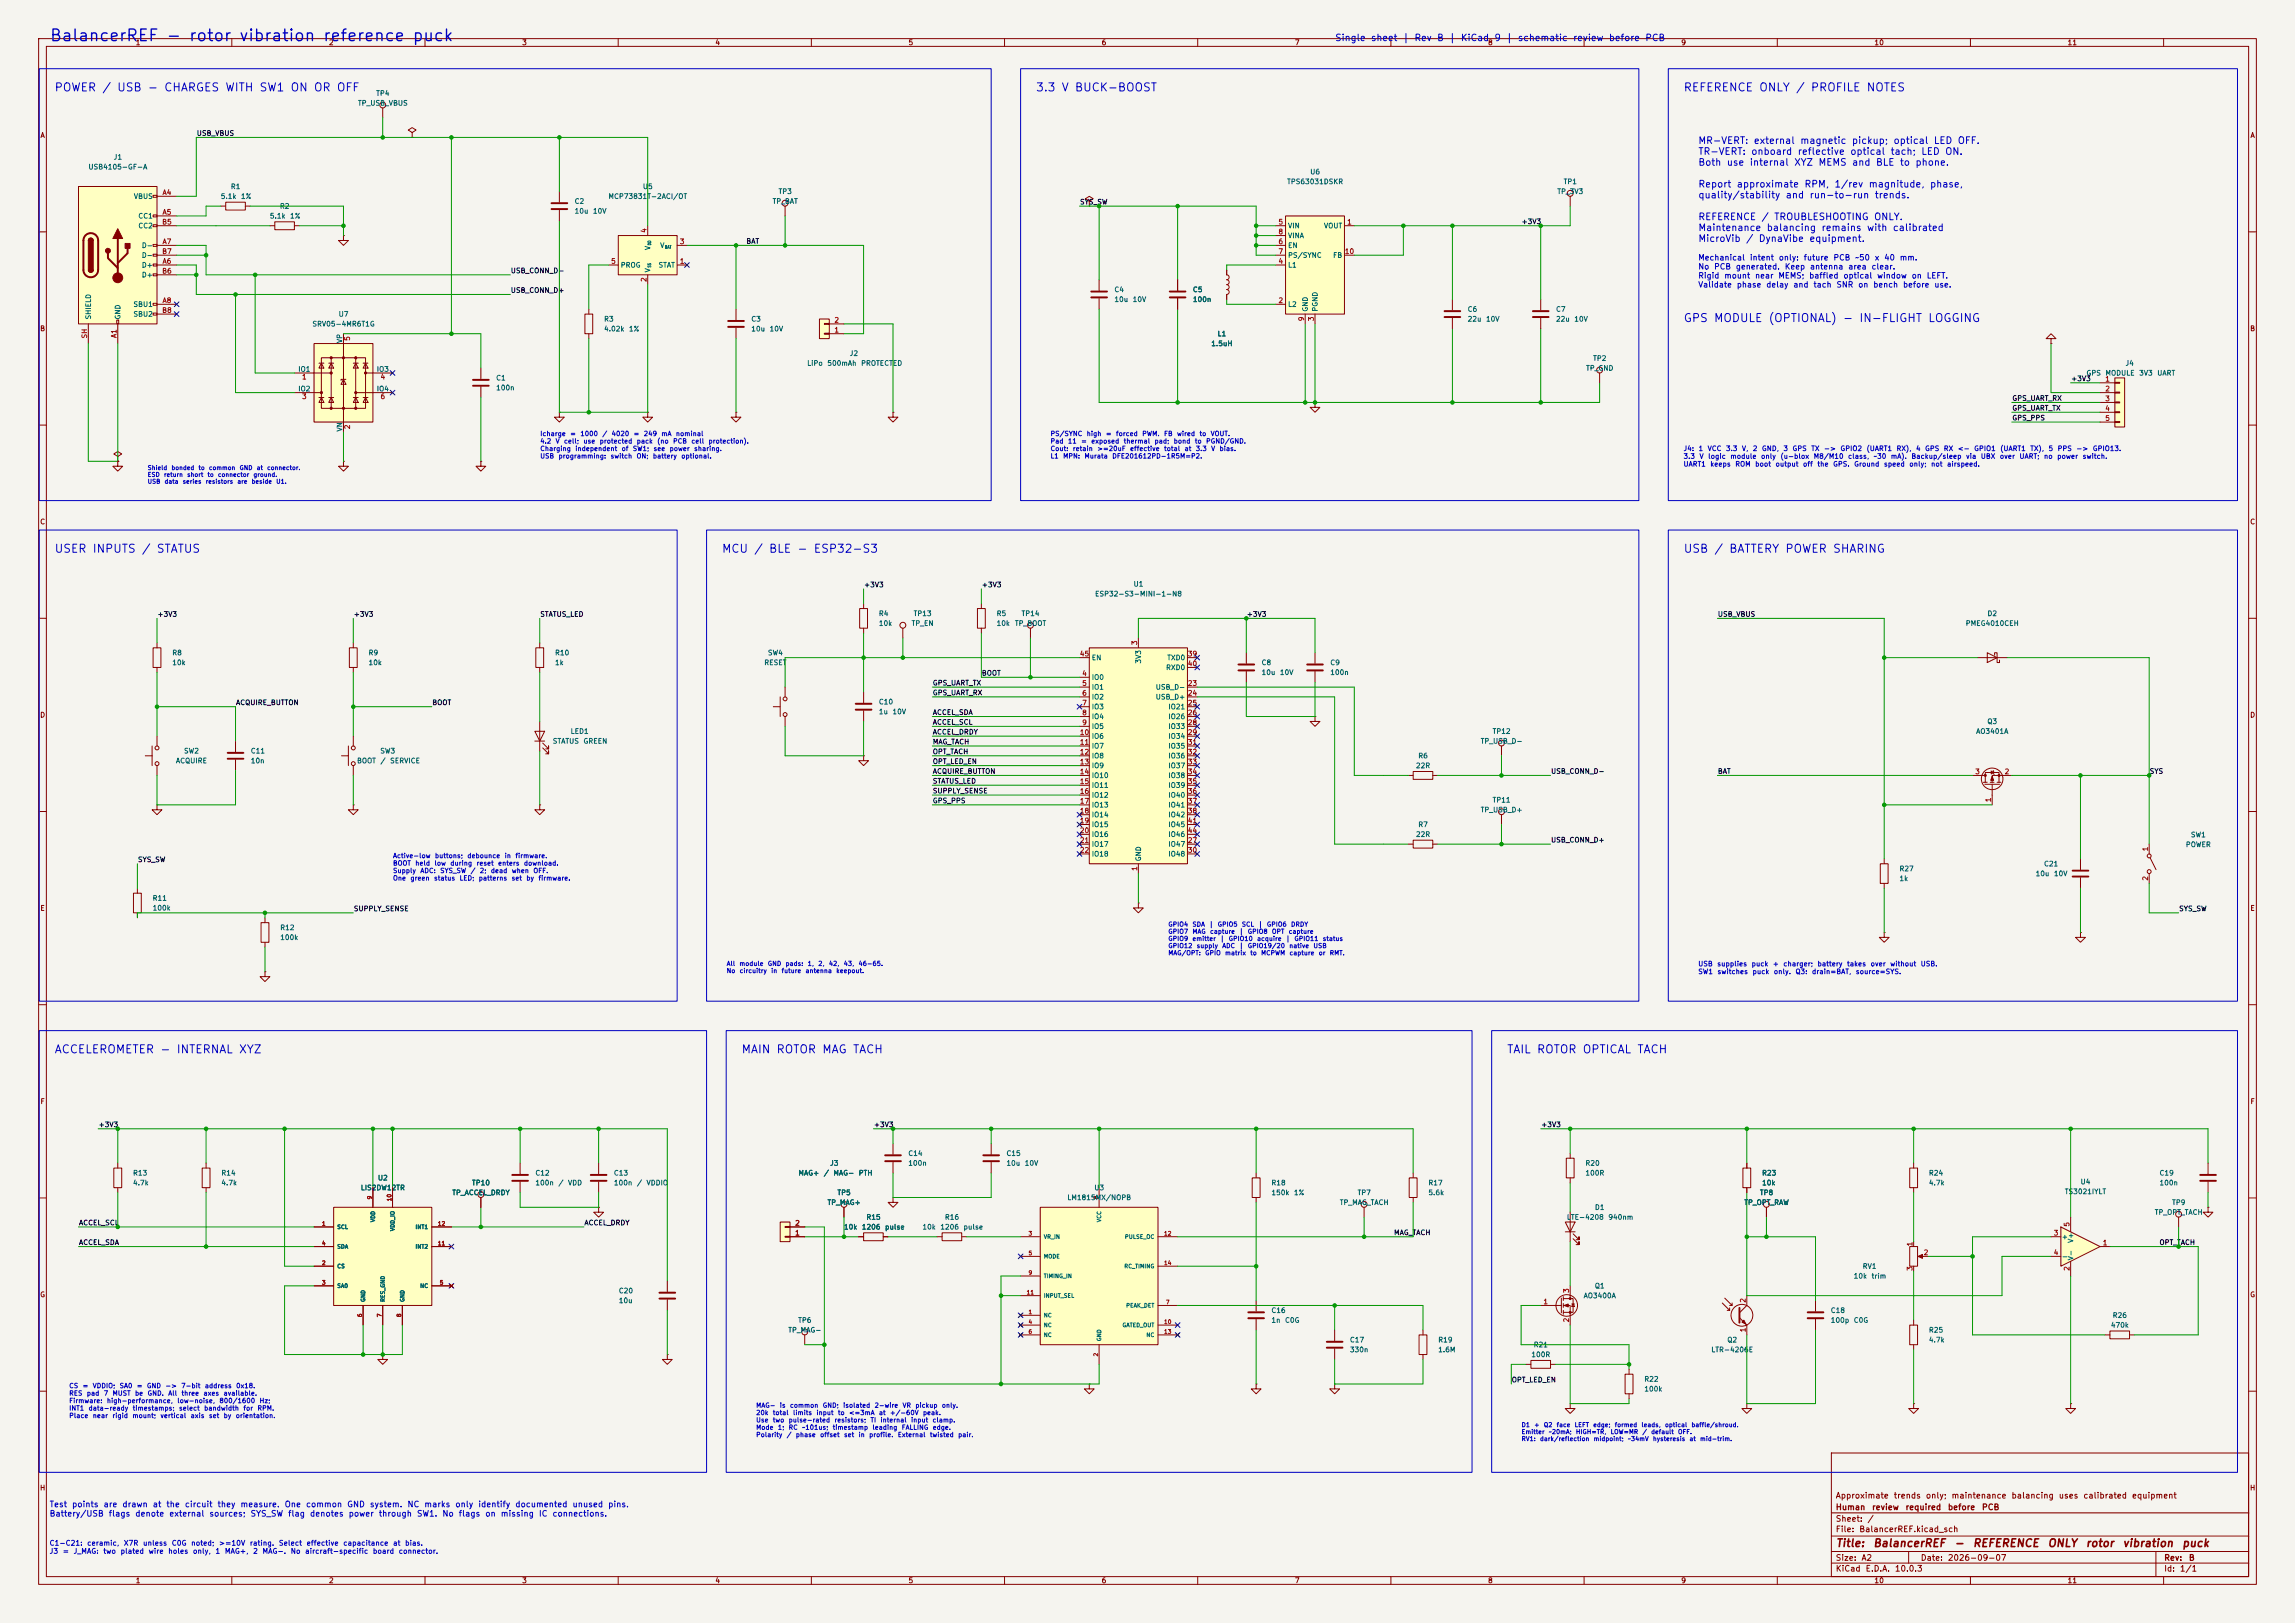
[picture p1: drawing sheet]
<svg xmlns="http://www.w3.org/2000/svg" width="594mm" height="420mm" viewBox="0 0 594 420" stroke-linecap="round" stroke-linejoin="round" font-family="sans-serif">
<defs><g id="words">
<text font-size="3" fill="#0000c2" x="12.7" y="11.4">BalancerREF - rotor vibration reference puck</text>
<g font-size="2.1" fill="#0000c2">
<text x="14" y="24.2">POWER / USB - CHARGES WITH SW1 ON OR OFF</text>
<text x="268" y="24.2">3.3 V BUCK-BOOST</text>
<text x="435.6" y="24.2">REFERENCE ONLY / PROFILE NOTES</text>
<text x="435.6" y="83.9">GPS MODULE (OPTIONAL) - IN-FLIGHT LOGGING</text>
<text x="14" y="143.6">USER INPUTS / STATUS</text>
<text x="186.7" y="143.6">MCU / BLE - ESP32-S3</text>
<text x="435.6" y="143.6">USB / BATTERY POWER SHARING</text>
<text x="14" y="273.1">ACCELEROMETER - INTERNAL XYZ</text>
<text x="191.8" y="273.1">MAIN ROTOR MAG TACH</text>
<text x="389.9" y="273.1">TAIL ROTOR OPTICAL TACH</text>
</g>
<g font-size="2" fill="#840000">
<text x="475" y="400.8">Title:</text>
<text x="484.7" y="400.8">BalancerREF</text>
<text x="505.7" y="400.8">-</text>
<text x="510.5" y="400.8">REFERENCE</text>
<text x="529.8" y="400.8">ONLY</text>
<text x="539.7" y="400.8">rotor</text>
<text x="549.2" y="400.8">vibration</text>
<text x="564.6" y="400.8">puck</text>
</g>
<g font-size="1.7" fill="#0000c2">
<text x="345.4" y="11">Single sheet | Rev B | KiCad 9 | schematic review before PCB</text>
<text x="439.4" y="37.7">MR-VERT: external magnetic pickup; optical LED OFF.</text>
<text x="439.4" y="40.5">TR-VERT: onboard reflective optical tach; LED ON.</text>
<text x="439.4" y="43.3">Both use internal XYZ MEMS and BLE to phone.</text>
<text x="439.4" y="48.9">Report approximate RPM, 1/rev magnitude, phase,</text>
<text x="439.4" y="51.8">quality/stability and run-to-run trends.</text>
<text x="439.4" y="57.4">REFERENCE / TROUBLESHOOTING ONLY.</text>
<text x="439.4" y="60.2">Maintenance balancing remains with calibrated</text>
<text x="439.4" y="63">MicroVib / DynaVibe equipment.</text>
</g>
<g font-size="1.5" fill="#840000">
<text x="475" y="388.1">Approximate</text>
<text x="490" y="388.1">trends</text>
<text x="498.3" y="388.1">only;</text>
<text x="505" y="388.1">maintenance</text>
<text x="520.5" y="388.1">balancing</text>
<text x="532.7" y="388.1">uses</text>
<text x="539.1" y="388.1">calibrated</text>
<text x="551.7" y="388.1">equipment</text>
<text x="475" y="394.1">Sheet:</text>
<text x="475" y="391.1">Human</text>
<text x="483.2" y="394.1">/</text>
<text x="484.4" y="391.1">review</text>
<text x="493.1" y="391.1">required</text>
<text x="504" y="391.1">before</text>
<text x="512.8" y="391.1">PCB</text>
<text x="475" y="396.8">File:</text>
<text x="481.1" y="396.8">BalancerREF.kicad_sch</text>
<text x="475" y="407">KiCad</text>
<text x="475" y="404.2">Size:</text>
<text x="481.7" y="404.2">A2</text>
<text x="482.7" y="407">E.D.A.</text>
<text x="490.3" y="407">10.0.3</text>
<text x="497" y="404.2">Date:</text>
<text x="504" y="404.2">2026-09-07</text>
<text x="560" y="404.2">Rev:</text>
<text x="560" y="407">Id:</text>
<text x="564.1" y="407">1/1</text>
<text x="566.4" y="404.2">B</text>
</g>
<g font-size="1.5" fill="#0000c2">
<text x="12.7" y="390.4">Test</text>
<text x="12.7" y="392.8">Battery/USB</text>
<text x="18.5" y="390.4">points</text>
<text x="26.7" y="390.4">are</text>
<text x="28" y="392.8">flags</text>
<text x="31.5" y="390.4">drawn</text>
<text x="34.9" y="392.8">denote</text>
<text x="39.4" y="390.4">at</text>
<text x="42.9" y="390.4">the</text>
<text x="43.7" y="392.8">external</text>
<text x="47.7" y="390.4">circuit</text>
<text x="54" y="392.8">sources;</text>
<text x="56.2" y="390.4">they</text>
<text x="62.1" y="390.4">measure.</text>
<text x="64.7" y="392.8">SYS_SW</text>
<text x="73.5" y="390.4">One</text>
<text x="74.4" y="392.8">flag</text>
<text x="79.1" y="390.4">common</text>
<text x="80.1" y="392.8">denotes</text>
<text x="89.7" y="390.4">GND</text>
<text x="90.1" y="392.8">power</text>
<text x="95.6" y="390.4">system.</text>
<text x="97.9" y="392.8">through</text>
<text x="105.3" y="390.4">NC</text>
<text x="107.8" y="392.8">SW1.</text>
<text x="109.7" y="390.4">marks</text>
<text x="114.4" y="392.8">No</text>
<text x="117.7" y="390.4">only</text>
<text x="118.6" y="392.8">flags</text>
<text x="123.6" y="390.4">identify</text>
<text x="125.5" y="392.8">on</text>
<text x="129.5" y="392.8">missing</text>
<text x="133.2" y="390.4">documented</text>
<text x="139.3" y="392.8">IC</text>
<text x="142.9" y="392.8">connections.</text>
<text x="148" y="390.4">unused</text>
<text x="157.3" y="390.4">pins.</text>
</g>
<g font-size="1.4" fill="#0000c2">
<text x="439.4" y="67.7">Mechanical</text>
<text x="439.4" y="70.1">No</text>
<text x="443.5" y="70.1">PCB</text>
<text x="449.1" y="70.1">generated.</text>
<text x="452.8" y="67.7">intent</text>
<text x="460.3" y="67.7">only:</text>
<text x="461.8" y="70.1">Keep</text>
<text x="466.7" y="67.7">future</text>
<text x="468.3" y="70.1">antenna</text>
<text x="474.4" y="67.7">PCB</text>
<text x="478.2" y="70.1">area</text>
<text x="480" y="67.7">~50</text>
<text x="484.3" y="70.1">clear.</text>
<text x="485.1" y="67.7">x</text>
<text x="487.5" y="67.7">40</text>
<text x="491.6" y="67.7">mm.</text>
<text x="439.4" y="72.4">Rigid</text>
<text x="439.4" y="74.8">Validate</text>
<text x="446.1" y="72.4">mount</text>
<text x="449.4" y="74.8">phase</text>
<text x="454.1" y="72.4">near</text>
<text x="457" y="74.8">delay</text>
<text x="460.2" y="72.4">MEMS;</text>
<text x="464" y="74.8">and</text>
<text x="468.1" y="72.4">baffled</text>
<text x="469.2" y="74.8">tach</text>
<text x="475.2" y="74.8">SNR</text>
<text x="477" y="72.4">optical</text>
<text x="480.8" y="74.8">on</text>
<text x="484.7" y="74.8">bench</text>
<text x="485.7" y="72.4">window</text>
<text x="492.4" y="74.8">before</text>
<text x="494.7" y="72.4">on</text>
<text x="498.6" y="72.4">LEFT.</text>
<text x="500.5" y="74.8">use.</text>
</g>
<g font-size="1.3" fill="#840000">
<text x="35" y="12">1</text>
<text x="85" y="12">2</text>
<text x="135" y="12">3</text>
<text x="185" y="12">4</text>
<text x="235" y="12">5</text>
<text x="285" y="12">6</text>
<text x="335" y="12">7</text>
<text x="385" y="12">8</text>
<text x="435" y="12">9</text>
<text x="485" y="12">10</text>
<text x="535" y="12">11</text>
<text x="10.3" y="36">A</text>
<text x="582.3" y="36">A</text>
<text x="10.3" y="86">B</text>
<text x="582.3" y="86">B</text>
<text x="10.3" y="136">C</text>
<text x="582.3" y="136">C</text>
<text x="10.3" y="186">D</text>
<text x="582.3" y="186">D</text>
<text x="10.3" y="236">E</text>
<text x="582.3" y="236">E</text>
<text x="10.3" y="286">F</text>
<text x="582.3" y="286">F</text>
<text x="10.3" y="336">G</text>
<text x="582.3" y="336">G</text>
<text x="10.2" y="386">H</text>
<text x="582.2" y="386">H</text>
<text x="35" y="410">1</text>
<text x="85" y="410">2</text>
<text x="135" y="410">3</text>
<text x="185" y="410">4</text>
<text x="235" y="410">5</text>
<text x="285" y="410">6</text>
<text x="335" y="410">7</text>
<text x="385" y="410">8</text>
<text x="435" y="410">9</text>
<text x="485" y="410">10</text>
<text x="535" y="410">11</text>
</g>
<g font-size="1.3" fill="#006464">
<text x="92.5" y="27.6">TP_USB_VBUS</text>
<text x="97.2" y="25.1">TP4</text>
<text x="29.3" y="41.6">J1</text>
<text x="22.8" y="44.2">USB4105-GF-A</text>
<text x="333" y="48">TPS63031DSKR</text>
<text x="339" y="45.4">U6</text>
<text x="404.6" y="48">TP1</text>
<text x="34.5" y="51.8">VBUS</text>
<text x="57" y="51.8">5.1k</text>
<text x="59.6" y="49.2">R1</text>
<text x="62.2" y="51.8">1%</text>
<text x="148.6" y="53">C2</text>
<text x="157.3" y="51.8">MCP73831T-2ACI/OT</text>
<text x="166.3" y="49.2">U5</text>
<text x="199.8" y="53">TP_BAT</text>
<text x="201.4" y="50.5">TP3</text>
<text x="402.9" y="50.5">TP_3V3</text>
<text x="35.7" y="56.9">CC1</text>
<text x="35.7" y="59.4">CC2</text>
<text x="69.7" y="56.9">5.1k</text>
<text x="72.3" y="54.3">R2</text>
<text x="74.9" y="56.9">1%</text>
<text x="148.6" y="55.6">10u</text>
<text x="153.3" y="55.6">10V</text>
<text x="333.2" y="59.4">VIN</text>
<text x="342.6" y="59.4">VOUT</text>
<text x="36.6" y="64.5">D-</text>
<text x="168.6" y="64.8" transform="rotate(-90 168.6 64.8)">V</text>
<text x="170.7" y="64.5">V</text>
<text x="333.2" y="64.5">EN</text>
<text x="333.2" y="61.9">VINA</text>
<text x="36.6" y="69.6">D+</text>
<text x="36.6" y="67">D-</text>
<text x="160.5" y="69.6">PROG</text>
<text x="168.6" y="70.6" transform="rotate(-90 168.6 70.6)">V</text>
<text x="170.3" y="69.6">STAT</text>
<text x="333.2" y="69.6">L1</text>
<text x="333.2" y="67">PS/SYNC</text>
<text x="344.9" y="67">FB</text>
<text x="36.6" y="72.1">D+</text>
<text x="288.3" y="75.9">C4</text>
<text x="308.6" y="75.9">C5</text>
<text x="23.8" y="82.8" transform="rotate(-90 23.8 82.8)">SHIELD</text>
<text x="31.5" y="82.8" transform="rotate(-90 31.5 82.8)">GND</text>
<text x="34.4" y="79.7">SBU1</text>
<text x="34.4" y="82.3">SBU2</text>
<text x="87.5" y="82.3">U7</text>
<text x="156.2" y="83.5">R3</text>
<text x="194.3" y="83.5">C3</text>
<text x="288.3" y="78.4">10u</text>
<text x="293" y="78.4">10V</text>
<text x="308.6" y="78.4">100n</text>
<text x="333.2" y="79.7">L2</text>
<text x="338.8" y="80.8" transform="rotate(-90 338.8 80.8)">GND</text>
<text x="341.3" y="80.8" transform="rotate(-90 341.3 80.8)">PGND</text>
<text x="379.7" y="81">C6</text>
<text x="379.7" y="83.5">22u</text>
<text x="384.5" y="83.5">10V</text>
<text x="402.6" y="81">C7</text>
<text x="402.6" y="83.5">22u</text>
<text x="407.3" y="83.5">10V</text>
<text x="80.7" y="84.8">SRV05-4MR6T1G</text>
<text x="88.9" y="88.9" transform="rotate(-90 88.9 88.9)">VP</text>
<text x="156.2" y="86.1">4.02k</text>
<text x="162.7" y="86.1">1%</text>
<text x="194.3" y="86.1">10u</text>
<text x="199.1" y="86.1">10V</text>
<text x="313.4" y="89.9">1.5uH</text>
<text x="315" y="87.3">L1</text>
<text x="208.8" y="95">LiPo</text>
<text x="214" y="95">500mAh</text>
<text x="219.8" y="92.4">J2</text>
<text x="222.7" y="95">PROTECTED</text>
<text x="412.2" y="93.7">TP2</text>
<text x="550" y="95">J4</text>
<text x="77.1" y="96.5">IO1</text>
<text x="77.1" y="101.6">IO2</text>
<text x="97.4" y="96.5">IO3</text>
<text x="97.4" y="101.6">IO4</text>
<text x="128.3" y="98.8">C1</text>
<text x="128.3" y="101.3">100n</text>
<text x="410.4" y="96.2">TP_GND</text>
<text x="539.9" y="97.5">GPS</text>
<text x="544.8" y="97.5">MODULE</text>
<text x="553.5" y="97.5">3V3</text>
<text x="558.2" y="97.5">UART</text>
<text x="88.9" y="111.8" transform="rotate(-90 88.9 111.8)">VN</text>
<text x="283.3" y="154.6">ESP32-S3-MINI-1-N8</text>
<text x="293.3" y="152.1">U1</text>
<text x="227.3" y="159.7">R4</text>
<text x="236.3" y="159.7">TP13</text>
<text x="257.8" y="159.7">R5</text>
<text x="264.3" y="159.7">TP14</text>
<text x="514.3" y="159.7">D2</text>
<text x="227.3" y="162.3">10k</text>
<text x="235.8" y="162.3">TP_EN</text>
<text x="257.8" y="162.3">10k</text>
<text x="262.5" y="162.3">TP_BOOT</text>
<text x="508.7" y="162.3">PMEG4010CEH</text>
<text x="44.5" y="169.9">R8</text>
<text x="44.5" y="172.4">10k</text>
<text x="95.3" y="169.9">R9</text>
<text x="95.3" y="172.4">10k</text>
<text x="143.5" y="169.9">R10</text>
<text x="143.5" y="172.4">1k</text>
<text x="197.7" y="172.4">RESET</text>
<text x="198.6" y="169.9">SW4</text>
<text x="282.4" y="171.2">EN</text>
<text x="295.6" y="171.9" transform="rotate(-90 295.6 171.9)">3V3</text>
<text x="301.7" y="173.7">RXD0</text>
<text x="302" y="171.2">TXD0</text>
<text x="326.4" y="172.4">C8</text>
<text x="344.2" y="172.4">C9</text>
<text x="282.4" y="176.2">IO0</text>
<text x="282.4" y="178.8">IO1</text>
<text x="299" y="178.8">USB_D-</text>
<text x="326.4" y="175">10u</text>
<text x="331.1" y="175">10V</text>
<text x="344.2" y="175">100n</text>
<text x="227.3" y="185.1">1u</text>
<text x="227.3" y="182.6">C10</text>
<text x="230.9" y="185.1">10V</text>
<text x="282.4" y="181.3">IO2</text>
<text x="282.4" y="183.9">IO3</text>
<text x="299" y="181.3">USB_D+</text>
<text x="302.3" y="183.9">IO21</text>
<text x="147.6" y="190.2">LED1</text>
<text x="282.4" y="186.4">IO4</text>
<text x="282.4" y="188.9">IO5</text>
<text x="282.4" y="191.5">IO6</text>
<text x="302.3" y="186.4">IO26</text>
<text x="302.3" y="188.9">IO33</text>
<text x="302.3" y="191.5">IO34</text>
<text x="386.2" y="190.2">TP12</text>
<text x="511.3" y="190.2">AO3401A</text>
<text x="514.2" y="187.7">Q3</text>
<text x="45.4" y="197.8">ACQUIRE</text>
<text x="47.5" y="195.3">SW2</text>
<text x="64.8" y="195.3">C11</text>
<text x="64.8" y="197.8">10n</text>
<text x="92.3" y="197.8">BOOT</text>
<text x="98.3" y="195.3">SW3</text>
<text x="98.3" y="197.8">/</text>
<text x="100.8" y="197.8">SERVICE</text>
<text x="142.9" y="192.7">STATUS</text>
<text x="150.9" y="192.7">GREEN</text>
<text x="282.4" y="194">IO7</text>
<text x="282.4" y="196.6">IO8</text>
<text x="302.3" y="194">IO35</text>
<text x="302.3" y="196.6">IO36</text>
<text x="367" y="196.6">R6</text>
<text x="383.1" y="192.7">TP_USB_D-</text>
<text x="282.4" y="199.1">IO9</text>
<text x="282.4" y="201.6">IO10</text>
<text x="302.3" y="199.1">IO37</text>
<text x="302.3" y="201.6">IO38</text>
<text x="366.4" y="199.1">22R</text>
<text x="282.4" y="204.2">IO11</text>
<text x="282.4" y="206.7">IO12</text>
<text x="282.4" y="209.3">IO13</text>
<text x="302.3" y="204.2">IO39</text>
<text x="302.3" y="206.7">IO40</text>
<text x="302.3" y="209.3">IO41</text>
<text x="386.2" y="208">TP11</text>
<text x="282.4" y="211.8">IO14</text>
<text x="282.4" y="214.3">IO15</text>
<text x="302.3" y="211.8">IO42</text>
<text x="302.3" y="214.3">IO45</text>
<text x="367" y="214.3">R7</text>
<text x="383.1" y="210.5">TP_USB_D+</text>
<text x="282.4" y="216.9">IO16</text>
<text x="282.4" y="219.4">IO17</text>
<text x="282.4" y="222">IO18</text>
<text x="302.3" y="219.4">IO47</text>
<text x="302.3" y="222">IO48</text>
<text x="302.3" y="216.9">IO46</text>
<text x="366.4" y="216.9">22R</text>
<text x="565.6" y="219.5">POWER</text>
<text x="566.9" y="217">SW1</text>
<text x="295.6" y="223" transform="rotate(-90 295.6 223)">GND</text>
<text x="491.5" y="225.8">R27</text>
<text x="526.7" y="227">10u</text>
<text x="528.9" y="224.5">C21</text>
<text x="531.5" y="227">10V</text>
<text x="39.4" y="233.4">R11</text>
<text x="491.5" y="228.3">1k</text>
<text x="39.4" y="235.9">100k</text>
<text x="72.4" y="241">R12</text>
<text x="72.4" y="243.5">100k</text>
<text x="235" y="299.4">C14</text>
<text x="260.4" y="299.4">C15</text>
<text x="34.3" y="304.5">R13</text>
<text x="57.2" y="304.5">R14</text>
<text x="97.7" y="305.8">U2</text>
<text x="138.4" y="304.5">C12</text>
<text x="158.8" y="304.5">C13</text>
<text x="206.5" y="304.5">MAG+</text>
<text x="213.1" y="304.5">/</text>
<text x="214.7" y="302">J3</text>
<text x="215.6" y="304.5">MAG-</text>
<text x="222.1" y="304.5">PTH</text>
<text x="235" y="302">100n</text>
<text x="260.4" y="302">10u</text>
<text x="265.1" y="302">10V</text>
<text x="410.2" y="304.5">100R</text>
<text x="410.2" y="302">R20</text>
<text x="455.9" y="304.5">R23</text>
<text x="499.1" y="304.5">R24</text>
<text x="558.8" y="304.5">C19</text>
<text x="34.3" y="307">4.7k</text>
<text x="57.2" y="307">4.7k</text>
<text x="93.2" y="308.3">LIS2DW12TR</text>
<text x="116.9" y="309.6">TP_ACCEL_DRDY</text>
<text x="122" y="307">TP10</text>
<text x="138.4" y="307">100n</text>
<text x="144.4" y="307">/</text>
<text x="146.9" y="307">VDD</text>
<text x="158.8" y="307">100n</text>
<text x="164.7" y="307">/</text>
<text x="167.2" y="307">VDDIO</text>
<text x="216.6" y="309.6">TP5</text>
<text x="276.1" y="310.9">LM1815MX/NOPB</text>
<text x="283.1" y="308.3">U3</text>
<text x="328.9" y="309.6">150k</text>
<text x="328.9" y="307">R18</text>
<text x="334.8" y="309.6">1%</text>
<text x="351.2" y="309.6">TP7</text>
<text x="369.6" y="309.6">5.6k</text>
<text x="369.6" y="307">R17</text>
<text x="455.4" y="309.6">TP8</text>
<text x="455.9" y="307">10k</text>
<text x="499.1" y="307">4.7k</text>
<text x="534.3" y="309.3">TS3021IYLT</text>
<text x="538.4" y="306.8">U4</text>
<text x="558.8" y="307">100n</text>
<text x="214" y="312.1">TP_MAG+</text>
<text x="224.1" y="315.9">R15</text>
<text x="244.4" y="315.9">R16</text>
<text x="346.6" y="312.1">TP_MAG_TACH</text>
<text x="405.4" y="315.9">LTE-4208</text>
<text x="412.7" y="313.4">D1</text>
<text x="416.1" y="315.9">940nm</text>
<text x="451.3" y="312.1">TP_OPT_RAW</text>
<text x="557.6" y="314.7">TP_OPT_TACH</text>
<text x="562.1" y="312.1">TP9</text>
<text x="218.3" y="318.5">10k</text>
<text x="222.9" y="318.5">1206</text>
<text x="228.9" y="318.5">pulse</text>
<text x="238.6" y="318.5">10k</text>
<text x="243.2" y="318.5">1206</text>
<text x="249.3" y="318.5">pulse</text>
<text x="533.5" y="321">+</text>
<text x="536.9" y="321.8" transform="rotate(-90 536.9 321.8)">V+</text>
<text x="482" y="328.6">RV1</text>
<text x="533.5" y="326.1">-</text>
<text x="536.9" y="326.3" transform="rotate(-90 536.9 326.3)">V-</text>
<text x="160" y="335">C20</text>
<text x="412.6" y="333.7">Q1</text>
<text x="479.7" y="331.2">10k</text>
<text x="484.3" y="331.2">trim</text>
<text x="160" y="337.5">10u</text>
<text x="328.9" y="340.1">C16</text>
<text x="409.7" y="336.3">AO3400A</text>
<text x="473.7" y="340.1">C18</text>
<text x="546.7" y="341.3">R26</text>
<text x="203.9" y="345.1">TP_MAG-</text>
<text x="206.5" y="342.6">TP6</text>
<text x="328.9" y="342.6">1n</text>
<text x="332.5" y="342.6">C0G</text>
<text x="349.3" y="347.7">C17</text>
<text x="372.1" y="347.7">R19</text>
<text x="446.9" y="347.7">Q2</text>
<text x="473.7" y="342.6">100p</text>
<text x="479.7" y="342.6">C0G</text>
<text x="499.1" y="347.7">4.7k</text>
<text x="499.1" y="345.1">R25</text>
<text x="546.2" y="343.9">470k</text>
<text x="349.3" y="350.2">330n</text>
<text x="372.1" y="350.2">1.6M</text>
<text x="396.2" y="351.5">100R</text>
<text x="396.8" y="349">R21</text>
<text x="442.8" y="350.2">LTR-4206E</text>
<text x="425.5" y="357.8">R22</text>
<text x="425.5" y="360.4">100k</text>
</g>
<g font-size="1.3" fill="#0f0f0f">
<text x="50.8" y="35.4">USB_VBUS</text>
<text x="279.4" y="53.2">SYS_SW</text>
<text x="393.7" y="58.3">+3V3</text>
<text x="193" y="63.4">BAT</text>
<text x="132.1" y="71">USB_CONN_D-</text>
<text x="132.1" y="76.1">USB_CONN_D+</text>
<text x="535.9" y="98.9">+3V3</text>
<text x="520.7" y="106.6">GPS_UART_TX</text>
<text x="520.7" y="104">GPS_UART_RX</text>
<text x="520.7" y="109.1">GPS_PPS</text>
<text x="223.5" y="152.3">+3V3</text>
<text x="254" y="152.3">+3V3</text>
<text x="40.6" y="159.9">+3V3</text>
<text x="91.4" y="159.9">+3V3</text>
<text x="139.7" y="159.9">STATUS_LED</text>
<text x="322.6" y="159.9">+3V3</text>
<text x="444.5" y="159.9">USB_VBUS</text>
<text x="241.3" y="177.7">GPS_UART_TX</text>
<text x="254" y="175.1">BOOT</text>
<text x="61" y="182.8">ACQUIRE_BUTTON</text>
<text x="111.8" y="182.8">BOOT</text>
<text x="241.3" y="180.2">GPS_UART_RX</text>
<text x="241.3" y="185.3">ACCEL_SDA</text>
<text x="241.3" y="190.4">ACCEL_DRDY</text>
<text x="241.3" y="187.8">ACCEL_SCL</text>
<text x="241.3" y="192.9">MAG_TACH</text>
<text x="241.3" y="195.5">OPT_TACH</text>
<text x="241.3" y="198">OPT_LED_EN</text>
<text x="241.3" y="203.1">STATUS_LED</text>
<text x="241.3" y="200.5">ACQUIRE_BUTTON</text>
<text x="401.3" y="200.5">USB_CONN_D-</text>
<text x="444.5" y="200.5">BAT</text>
<text x="556.3" y="200.5">SYS</text>
<text x="241.3" y="208.2">GPS_PPS</text>
<text x="241.3" y="205.6">SUPPLY_SENSE</text>
<text x="401.3" y="218.3">USB_CONN_D+</text>
<text x="35.6" y="223.4">SYS_SW</text>
<text x="91.4" y="236.1">SUPPLY_SENSE</text>
<text x="563.9" y="236.1">SYS_SW</text>
<text x="25.4" y="292">+3V3</text>
<text x="226.1" y="292">+3V3</text>
<text x="398.8" y="292">+3V3</text>
<text x="20.3" y="317.4">ACCEL_SCL</text>
<text x="151.1" y="317.4">ACCEL_DRDY</text>
<text x="20.3" y="322.5">ACCEL_SDA</text>
<text x="360.7" y="319.9">MAG_TACH</text>
<text x="558.8" y="322.5">OPT_TACH</text>
<text x="391.2" y="358">OPT_LED_EN</text>
</g>
<g font-size="1.3" fill="#a90000">
<text x="41.9" y="50.8">A4</text>
<text x="41.8" y="58.4">B5</text>
<text x="41.9" y="55.9">A5</text>
<text x="330.8" y="58.4">5</text>
<text x="348.5" y="58.4">1</text>
<text x="41.9" y="63.5">A7</text>
<text x="167.6" y="60.4" transform="rotate(-90 167.6 60.4)">4</text>
<text x="175.8" y="63.5">3</text>
<text x="330.8" y="63.5">6</text>
<text x="330.8" y="60.9">8</text>
<text x="41.8" y="71.1">B6</text>
<text x="41.8" y="66">B7</text>
<text x="41.9" y="68.6">A6</text>
<text x="158" y="68.6">5</text>
<text x="175.8" y="68.6">1</text>
<text x="330.8" y="68.6">4</text>
<text x="330.8" y="66">7</text>
<text x="347.9" y="66">10</text>
<text x="167.6" y="73.1" transform="rotate(-90 167.6 73.1)">2</text>
<text x="41.8" y="81.3">B8</text>
<text x="41.9" y="78.7">A8</text>
<text x="215.8" y="83.8">2</text>
<text x="330.8" y="78.7">2</text>
<text x="337.8" y="83.3" transform="rotate(-90 337.8 83.3)">9</text>
<text x="340.3" y="83.3" transform="rotate(-90 340.3 83.3)">3</text>
<text x="22.8" y="87.7" transform="rotate(-90 22.8 87.7)">SH</text>
<text x="30.5" y="87.6" transform="rotate(-90 30.5 87.6)">A1</text>
<text x="90.9" y="88.3" transform="rotate(-90 90.9 88.3)">5</text>
<text x="215.8" y="86.3">1</text>
<text x="78" y="98.5">1</text>
<text x="98.4" y="98.5">4</text>
<text x="544.8" y="99">1</text>
<text x="544.8" y="101.6">2</text>
<text x="78" y="103.6">3</text>
<text x="98.4" y="103.6">6</text>
<text x="544.8" y="104.1">3</text>
<text x="544.8" y="106.7">4</text>
<text x="90.9" y="111.2" transform="rotate(-90 90.9 111.2)">2</text>
<text x="544.8" y="109.2">5</text>
<text x="294.6" y="167.1" transform="rotate(-90 294.6 167.1)">3</text>
<text x="279.4" y="170.2">45</text>
<text x="307.3" y="170.2">39</text>
<text x="307.3" y="172.7">40</text>
<text x="280" y="175.2">4</text>
<text x="280" y="177.8">5</text>
<text x="307.3" y="177.8">23</text>
<text x="280" y="180.3">6</text>
<text x="280" y="182.9">7</text>
<text x="280" y="185.4">8</text>
<text x="307.3" y="180.3">24</text>
<text x="307.3" y="182.9">25</text>
<text x="307.3" y="185.4">26</text>
<text x="279.4" y="190.5">10</text>
<text x="280" y="187.9">9</text>
<text x="307.3" y="187.9">28</text>
<text x="307.3" y="190.5">29</text>
<text x="279.4" y="193">11</text>
<text x="279.4" y="195.6">12</text>
<text x="307.3" y="193">31</text>
<text x="307.3" y="195.6">32</text>
<text x="279.4" y="198.1">13</text>
<text x="279.4" y="200.6">14</text>
<text x="279.4" y="203.2">15</text>
<text x="307.3" y="198.1">33</text>
<text x="307.3" y="200.6">34</text>
<text x="307.3" y="203.2">35</text>
<text x="511.1" y="200.6">3</text>
<text x="518.7" y="200.6">2</text>
<text x="279.4" y="205.7">16</text>
<text x="279.4" y="208.3">17</text>
<text x="307.3" y="205.7">36</text>
<text x="307.3" y="208.3">37</text>
<text x="515.6" y="207.7" transform="rotate(-90 515.6 207.7)">1</text>
<text x="279.4" y="210.8">18</text>
<text x="279.4" y="213.3">19</text>
<text x="279.4" y="215.9">20</text>
<text x="307.3" y="210.8">38</text>
<text x="307.3" y="213.3">41</text>
<text x="307.3" y="215.9">44</text>
<text x="279.4" y="218.4">21</text>
<text x="279.4" y="221">22</text>
<text x="307.3" y="218.4">27</text>
<text x="307.3" y="221">30</text>
<text x="556.2" y="220.4" transform="rotate(-90 556.2 220.4)">1</text>
<text x="294.6" y="225.5" transform="rotate(-90 294.6 225.5)">1</text>
<text x="556.2" y="228" transform="rotate(-90 556.2 228)">2</text>
<text x="205.7" y="317.5">2</text>
<text x="535.9" y="317.6" transform="rotate(-90 535.9 317.6)">5</text>
<text x="205.7" y="320">1</text>
<text x="495.3" y="322.7" transform="rotate(-90 495.3 322.7)">1</text>
<text x="531.4" y="320">3</text>
<text x="544.1" y="322.6">1</text>
<text x="495.3" y="329" transform="rotate(-90 495.3 329)">3</text>
<text x="497.8" y="325.1">2</text>
<text x="531.4" y="325.1">4</text>
<text x="535.9" y="329" transform="rotate(-90 535.9 329)">2</text>
<text x="406.4" y="334.7" transform="rotate(-90 406.4 334.7)">3</text>
<text x="399.3" y="337.8">1</text>
<text x="452.1" y="337.3" transform="rotate(-90 452.1 337.3)">2</text>
<text x="406.4" y="342.3" transform="rotate(-90 406.4 342.3)">2</text>
<text x="452.1" y="344.9" transform="rotate(-90 452.1 344.9)">1</text>
</g>
<g font-size="1.3" fill="#0000c2">
<text x="435.6" y="117">J4:</text>
<text x="435.6" y="119">3.3</text>
<text x="439.5" y="117">1</text>
<text x="439.7" y="119">V</text>
<text x="441.9" y="117">VCC</text>
<text x="442" y="119">logic</text>
<text x="446.6" y="117">3.3</text>
<text x="447.7" y="119">module</text>
<text x="450.7" y="117">V,</text>
<text x="453.6" y="117">2</text>
<text x="455.7" y="119">only</text>
<text x="455.9" y="117">GND,</text>
<text x="460.7" y="119">(u-blox</text>
<text x="461.5" y="117">3</text>
<text x="463.8" y="117">GPS</text>
<text x="468.7" y="117">TX</text>
<text x="469.3" y="119">M8/M10</text>
<text x="472" y="117">-&gt;</text>
<text x="476.2" y="117">GPIO2</text>
<text x="478.2" y="119">class,</text>
<text x="483" y="117">(UART1</text>
<text x="484.8" y="119">~30</text>
<text x="489.3" y="119">mA).</text>
<text x="490.7" y="117">RX),</text>
<text x="494.6" y="119">Backup/sleep</text>
<text x="495.8" y="117">4</text>
<text x="498.1" y="117">GPS</text>
<text x="503" y="117">RX</text>
<text x="506.6" y="117">&lt;-</text>
<text x="508.7" y="119">via</text>
<text x="510.8" y="117">GPIO1</text>
<text x="512.6" y="119">UBX</text>
<text x="517.5" y="119">over</text>
<text x="517.6" y="117">(UART1</text>
<text x="522.6" y="119">UART;</text>
<text x="525.3" y="117">TX),</text>
<text x="528.9" y="119">no</text>
<text x="530.1" y="117">5</text>
<text x="532.3" y="119">power</text>
<text x="532.4" y="117">PPS</text>
<text x="537.3" y="117">-&gt;</text>
<text x="538.9" y="119">switch.</text>
<text x="541.5" y="117">GPIO13.</text>
<text x="435.6" y="121">UART1</text>
<text x="442.5" y="121">keeps</text>
<text x="449" y="121">ROM</text>
<text x="454.1" y="121">boot</text>
<text x="459.4" y="121">output</text>
<text x="466.5" y="121">off</text>
<text x="470.2" y="121">the</text>
<text x="474.3" y="121">GPS.</text>
<text x="479.8" y="121">Ground</text>
<text x="487.5" y="121">speed</text>
<text x="494.1" y="121">only;</text>
<text x="499.7" y="121">not</text>
<text x="503.8" y="121">airspeed.</text>
<text x="439.4" y="250.4">USB</text>
<text x="444.3" y="250.4">supplies</text>
<text x="453.2" y="250.4">puck</text>
<text x="458.7" y="250.4">+</text>
<text x="461.4" y="250.4">charger;</text>
<text x="470.3" y="250.4">battery</text>
<text x="477.9" y="250.4">takes</text>
<text x="484" y="250.4">over</text>
<text x="489.1" y="250.4">without</text>
<text x="497" y="250.4">USB.</text>
<text x="439.4" y="252.4">SW1</text>
<text x="444.4" y="252.4">switches</text>
<text x="453.5" y="252.4">puck</text>
<text x="459" y="252.4">only.</text>
<text x="464.6" y="252.4">Q3:</text>
<text x="468.8" y="252.4">drain=BAT,</text>
<text x="480.2" y="252.4">source=SYS.</text>
<text x="12.7" y="400.3">C1-C21:</text>
<text x="22.4" y="400.3">ceramic,</text>
<text x="31.9" y="400.3">X7R</text>
<text x="36.9" y="400.3">unless</text>
<text x="44.3" y="400.3">C0G</text>
<text x="49.3" y="400.3">noted;</text>
<text x="56.5" y="400.3">&gt;=10V</text>
<text x="64.5" y="400.3">rating.</text>
<text x="72" y="400.3">Select</text>
<text x="79.2" y="400.3">effective</text>
<text x="88.7" y="400.3">capacitance</text>
<text x="101.6" y="400.3">at</text>
<text x="104.7" y="400.3">bias.</text>
<text x="12.7" y="402.4">J3</text>
<text x="16.1" y="402.4">=</text>
<text x="18.9" y="402.4">J_MAG:</text>
<text x="26.6" y="402.4">two</text>
<text x="31.1" y="402.4">plated</text>
<text x="38.3" y="402.4">wire</text>
<text x="43.4" y="402.4">holes</text>
<text x="49.8" y="402.4">only,</text>
<text x="55.6" y="402.4">1</text>
<text x="58.1" y="402.4">MAG+,</text>
<text x="65.4" y="402.4">2</text>
<text x="67.8" y="402.4">MAG-.</text>
<text x="75.1" y="402.4">No</text>
<text x="78.8" y="402.4">aircraft-specific</text>
<text x="96.4" y="402.4">board</text>
<text x="103.1" y="402.4">connector.</text>
</g>
<g font-size="1.2" fill="#0000c2">
<text x="139.7" y="113.1">Icharge</text>
<text x="147.5" y="113.1">=</text>
<text x="150.1" y="113.1">1000</text>
<text x="155.8" y="113.1">/</text>
<text x="158.2" y="113.1">4020</text>
<text x="163.9" y="113.1">=</text>
<text x="166.5" y="113.1">249</text>
<text x="171" y="113.1">mA</text>
<text x="174.8" y="113.1">nominal</text>
<text x="271.8" y="113.1">PS/SYNC</text>
<text x="281.1" y="113.1">high</text>
<text x="286.1" y="113.1">=</text>
<text x="288.7" y="113.1">forced</text>
<text x="295.5" y="113.1">PWM.</text>
<text x="301.2" y="113.1">FB</text>
<text x="304.5" y="113.1">wired</text>
<text x="310.3" y="113.1">to</text>
<text x="313.2" y="113.1">VOUT.</text>
<text x="139.7" y="115.1">4.2</text>
<text x="139.7" y="117">Charging</text>
<text x="139.7" y="118.9">USB</text>
<text x="143.7" y="115.1">V</text>
<text x="144.4" y="118.9">programming:</text>
<text x="145.8" y="115.1">cell;</text>
<text x="148.8" y="117">independent</text>
<text x="150.9" y="115.1">use</text>
<text x="155.1" y="115.1">protected</text>
<text x="157.9" y="118.9">switch</text>
<text x="160.8" y="117">of</text>
<text x="163.7" y="117">SW1;</text>
<text x="164.6" y="118.9">ON;</text>
<text x="164.7" y="115.1">pack</text>
<text x="168.9" y="118.9">battery</text>
<text x="169" y="117">see</text>
<text x="170" y="115.1">(no</text>
<text x="173.2" y="117">power</text>
<text x="174.1" y="115.1">PCB</text>
<text x="176.2" y="118.9">optional.</text>
<text x="178.8" y="115.1">cell</text>
<text x="179.5" y="117">sharing.</text>
<text x="183.3" y="115.1">protection).</text>
<text x="271.8" y="115.1">Pad</text>
<text x="271.8" y="117">Cout:</text>
<text x="271.8" y="118.9">L1</text>
<text x="275" y="118.9">MPN:</text>
<text x="276.3" y="115.1">11</text>
<text x="277.5" y="117">retain</text>
<text x="279.7" y="115.1">=</text>
<text x="280.6" y="118.9">Murata</text>
<text x="282.3" y="115.1">exposed</text>
<text x="283.9" y="117">&gt;=20uF</text>
<text x="287.7" y="118.9">DFE201612PD-1R5M=P2.</text>
<text x="290.7" y="115.1">thermal</text>
<text x="292.4" y="117">effective</text>
<text x="298.7" y="115.1">pad;</text>
<text x="301.2" y="117">total</text>
<text x="303.7" y="115.1">bond</text>
<text x="306.5" y="117">at</text>
<text x="309.1" y="115.1">to</text>
<text x="309.4" y="117">3.3</text>
<text x="312" y="115.1">PGND/GND.</text>
<text x="313.4" y="117">V</text>
<text x="315.5" y="117">bias.</text>
<text x="101.6" y="222.3">Active-low</text>
<text x="101.6" y="224.3">BOOT</text>
<text x="101.6" y="226.2">Supply</text>
<text x="107.4" y="224.3">held</text>
<text x="108.7" y="226.2">ADC:</text>
<text x="112.3" y="224.3">low</text>
<text x="112.4" y="222.3">buttons;</text>
<text x="113.8" y="226.2">SYS_SW</text>
<text x="116.4" y="224.3">during</text>
<text x="120.8" y="222.3">debounce</text>
<text x="121.7" y="226.2">/</text>
<text x="123.2" y="224.3">reset</text>
<text x="124.1" y="226.2">2;</text>
<text x="126.9" y="226.2">dead</text>
<text x="128.8" y="224.3">enters</text>
<text x="130.5" y="222.3">in</text>
<text x="132.3" y="226.2">when</text>
<text x="133.3" y="222.3">firmware.</text>
<text x="135.5" y="224.3">download.</text>
<text x="137.9" y="226.2">OFF.</text>
<text x="101.6" y="228.1">One</text>
<text x="106.1" y="228.1">green</text>
<text x="112.2" y="228.1">status</text>
<text x="118.8" y="228.1">LED;</text>
<text x="123.8" y="228.1">patterns</text>
<text x="132.3" y="228.1">set</text>
<text x="136.1" y="228.1">by</text>
<text x="139.2" y="228.1">firmware.</text>
<text x="302.3" y="240.1">GPIO4</text>
<text x="302.3" y="241.9">GPIO7</text>
<text x="302.3" y="243.8">GPIO9</text>
<text x="302.3" y="245.6">GPIO12</text>
<text x="308.5" y="240.1">SDA</text>
<text x="308.5" y="241.9">MAG</text>
<text x="308.5" y="243.8">emitter</text>
<text x="309.6" y="245.6">supply</text>
<text x="312.8" y="240.1">|</text>
<text x="313.1" y="241.9">capture</text>
<text x="315" y="240.1">GPIO5</text>
<text x="315.7" y="243.8">|</text>
<text x="316.2" y="245.6">ADC</text>
<text x="317.9" y="243.8">GPIO10</text>
<text x="320.6" y="241.9">|</text>
<text x="320.6" y="245.6">|</text>
<text x="321.3" y="240.1">SCL</text>
<text x="322.8" y="241.9">GPIO8</text>
<text x="322.8" y="245.6">GPIO19/20</text>
<text x="325.2" y="243.8">acquire</text>
<text x="325.6" y="240.1">|</text>
<text x="327.8" y="240.1">GPIO6</text>
<text x="329.1" y="241.9">OPT</text>
<text x="332.7" y="243.8">|</text>
<text x="333.4" y="241.9">capture</text>
<text x="333.6" y="245.6">native</text>
<text x="334" y="240.1">DRDY</text>
<text x="334.9" y="243.8">GPIO11</text>
<text x="339.8" y="245.6">USB</text>
<text x="342.2" y="243.8">status</text>
<text x="188" y="250.2">All</text>
<text x="191.3" y="250.2">module</text>
<text x="198.6" y="250.2">GND</text>
<text x="203.2" y="250.2">pads:</text>
<text x="208.9" y="250.2">1,</text>
<text x="211.7" y="250.2">2,</text>
<text x="214.4" y="250.2">42,</text>
<text x="218.2" y="250.2">43,</text>
<text x="222.1" y="250.2">46-65.</text>
<text x="302.3" y="247.5">MAG/OPT:</text>
<text x="311.8" y="247.5">GPIO</text>
<text x="317" y="247.5">matrix</text>
<text x="323.5" y="247.5">to</text>
<text x="326.3" y="247.5">MCPWM</text>
<text x="333.6" y="247.5">capture</text>
<text x="341.2" y="247.5">or</text>
<text x="344" y="247.5">RMT.</text>
<text x="188" y="252.1">No</text>
<text x="191.3" y="252.1">circuitry</text>
<text x="199.5" y="252.1">in</text>
<text x="202.2" y="252.1">future</text>
<text x="208.4" y="252.1">antenna</text>
<text x="216.3" y="252.1">keepout.</text>
<text x="17.8" y="359.5">CS</text>
<text x="21.3" y="359.5">=</text>
<text x="23.9" y="359.5">VDDIO;</text>
<text x="30.8" y="359.5">SA0</text>
<text x="35.3" y="359.5">=</text>
<text x="37.9" y="359.5">GND</text>
<text x="42.7" y="359.5">-&gt;</text>
<text x="46.8" y="359.5">7-bit</text>
<text x="52.9" y="359.5">address</text>
<text x="61" y="359.5">0x18.</text>
<text x="17.8" y="361.4">RES</text>
<text x="17.8" y="363.4">Firmware:</text>
<text x="17.8" y="365.3">INT1</text>
<text x="22.3" y="361.4">pad</text>
<text x="22.8" y="365.3">data-ready</text>
<text x="26.7" y="361.4">7</text>
<text x="27.5" y="363.4">high-performance,</text>
<text x="29" y="361.4">MUST</text>
<text x="34.2" y="365.3">timestamps;</text>
<text x="34.8" y="361.4">be</text>
<text x="38.1" y="361.4">GND.</text>
<text x="43.4" y="361.4">All</text>
<text x="45.8" y="363.4">low-noise,</text>
<text x="46.2" y="365.3">select</text>
<text x="46.8" y="361.4">three</text>
<text x="52.5" y="361.4">axes</text>
<text x="52.7" y="365.3">bandwidth</text>
<text x="56.7" y="363.4">800/1600</text>
<text x="57.7" y="361.4">available.</text>
<text x="62.9" y="365.3">for</text>
<text x="66.5" y="365.3">RPM.</text>
<text x="67" y="363.4">Hz;</text>
<text x="195.6" y="364.6">MAG-</text>
<text x="201.7" y="364.6">is</text>
<text x="204.3" y="364.6">common</text>
<text x="212.8" y="364.6">GND;</text>
<text x="218.1" y="364.6">isolated</text>
<text x="226.2" y="364.6">2-wire</text>
<text x="233.5" y="364.6">VR</text>
<text x="236.8" y="364.6">pickup</text>
<text x="243.6" y="364.6">only.</text>
<text x="17.8" y="367.2">Place</text>
<text x="23.9" y="367.2">near</text>
<text x="29" y="367.2">rigid</text>
<text x="34.1" y="367.2">mount;</text>
<text x="41.4" y="367.2">vertical</text>
<text x="49.2" y="367.2">axis</text>
<text x="53.9" y="367.2">set</text>
<text x="57.8" y="367.2">by</text>
<text x="60.9" y="367.2">orientation.</text>
<text x="195.6" y="366.5">20k</text>
<text x="195.6" y="368.4">Use</text>
<text x="195.6" y="370.3">Mode</text>
<text x="199.9" y="366.5">total</text>
<text x="199.9" y="368.4">two</text>
<text x="201.2" y="370.3">1;</text>
<text x="204" y="368.4">pulse-rated</text>
<text x="204" y="370.3">RC</text>
<text x="205.1" y="366.5">limits</text>
<text x="207.5" y="370.3">~101us;</text>
<text x="211.2" y="366.5">input</text>
<text x="215.4" y="370.3">timestamp</text>
<text x="215.9" y="368.4">resistors;</text>
<text x="216.7" y="366.5">to</text>
<text x="219.6" y="366.5">&lt;=3mA</text>
<text x="225.2" y="368.4">TI</text>
<text x="225.7" y="370.3">leading</text>
<text x="227.4" y="366.5">at</text>
<text x="227.8" y="368.4">internal</text>
<text x="230.2" y="366.5">+/-60V</text>
<text x="233.3" y="370.3">FALLING</text>
<text x="235.7" y="368.4">input</text>
<text x="238.8" y="366.5">peak.</text>
<text x="241.2" y="368.4">clamp.</text>
<text x="241.3" y="370.3">edge.</text>
<text x="195.6" y="372.2">Polarity</text>
<text x="203.5" y="372.2">/</text>
<text x="205.9" y="372.2">phase</text>
<text x="212.1" y="372.2">offset</text>
<text x="218.3" y="372.2">set</text>
<text x="222.1" y="372.2">in</text>
<text x="224.8" y="372.2">profile.</text>
<text x="232.2" y="372.2">External</text>
<text x="240.6" y="372.2">twisted</text>
<text x="247.9" y="372.2">pair.</text>
</g>
<g font-size="1.1" fill="#0000c2">
<text x="38.1" y="121.9">Shield</text>
<text x="38.1" y="123.7">ESD</text>
<text x="38.1" y="125.4">USB</text>
<text x="42.3" y="123.7">return</text>
<text x="42.5" y="125.4">data</text>
<text x="44.3" y="121.9">bonded</text>
<text x="47.2" y="125.4">series</text>
<text x="48.3" y="123.7">short</text>
<text x="51.3" y="121.9">to</text>
<text x="53.1" y="125.4">resistors</text>
<text x="53.6" y="123.7">to</text>
<text x="53.9" y="121.9">common</text>
<text x="56.3" y="123.7">connector</text>
<text x="61.3" y="125.4">are</text>
<text x="61.9" y="121.9">GND</text>
<text x="65" y="125.4">beside</text>
<text x="65.5" y="123.7">ground.</text>
<text x="66.3" y="121.9">at</text>
<text x="69" y="121.9">connector.</text>
<text x="71.4" y="125.4">U1.</text>
<text x="393.7" y="369.6">D1</text>
<text x="393.7" y="371.4">Emitter</text>
<text x="397" y="369.6">+</text>
<text x="399.4" y="369.6">Q2</text>
<text x="400.8" y="371.4">~20mA;</text>
<text x="402.8" y="369.6">face</text>
<text x="407.4" y="369.6">LEFT</text>
<text x="407.8" y="371.4">HIGH=TR,</text>
<text x="412.3" y="369.6">edge;</text>
<text x="416.7" y="371.4">LOW=MR</text>
<text x="417.8" y="369.6">formed</text>
<text x="424.7" y="369.6">leads,</text>
<text x="425" y="371.4">/</text>
<text x="427.2" y="371.4">default</text>
<text x="430.8" y="369.6">optical</text>
<text x="434.2" y="371.4">OFF.</text>
<text x="437.7" y="369.6">baffle/shroud.</text>
<text x="393.7" y="373.2">RV1:</text>
<text x="398.5" y="373.2">dark/reflection</text>
<text x="412.4" y="373.2">midpoint;</text>
<text x="421.2" y="373.2">~34mV</text>
<text x="427.7" y="373.2">hysteresis</text>
<text x="437.2" y="373.2">at</text>
<text x="439.9" y="373.2">mid-trim.</text>
</g>
<g font-size="1" fill="#a90000">
<text x="96.4" y="310.5" transform="rotate(-90 96.4 310.5)">9</text>
<text x="101.5" y="311" transform="rotate(-90 101.5 311)">10</text>
<text x="284.4" y="310.5" transform="rotate(-90 284.4 310.5)">8</text>
<text x="83.2" y="317.4">1</text>
<text x="113.2" y="317.4">12</text>
<text x="83.2" y="322.5">4</text>
<text x="113.2" y="322.5">11</text>
<text x="266.1" y="320">3</text>
<text x="301.2" y="320">12</text>
<text x="83.2" y="327.6">2</text>
<text x="266.1" y="325">5</text>
<text x="301.2" y="327.6">14</text>
<text x="83.2" y="332.7">3</text>
<text x="113.7" y="332.7">5</text>
<text x="265.6" y="335.2">11</text>
<text x="266.1" y="330.1">9</text>
<text x="93.9" y="341" transform="rotate(-90 93.9 341)">6</text>
<text x="99" y="341" transform="rotate(-90 99 341)">7</text>
<text x="104.1" y="341" transform="rotate(-90 104.1 341)">8</text>
<text x="266.1" y="340.3">1</text>
<text x="301.6" y="337.7">7</text>
<text x="266.1" y="342.8">4</text>
<text x="266.1" y="345.4">6</text>
<text x="301.2" y="342.8">10</text>
<text x="301.2" y="345.4">13</text>
<text x="284.4" y="351.1" transform="rotate(-90 284.4 351.1)">2</text>
</g>
<g font-size="1" fill="#006464">
<text x="97.3" y="316.4" transform="rotate(-90 97.3 316.4)">VDD</text>
<text x="285.3" y="316.4" transform="rotate(-90 285.3 316.4)">VCC</text>
<text x="87.2" y="318.3">SCL</text>
<text x="87.2" y="323.4">SDA</text>
<text x="102.4" y="318.7" transform="rotate(-90 102.4 318.7)">VDD_IO</text>
<text x="107.4" y="323.4">INT2</text>
<text x="107.4" y="318.3">INT1</text>
<text x="270" y="320.8">VR_IN</text>
<text x="291" y="320.8">PULSE_OC</text>
<text x="87.2" y="328.4">CS</text>
<text x="270" y="325.9">MODE</text>
<text x="290.9" y="328.4">RC_TIMING</text>
<text x="87.2" y="333.5">SA0</text>
<text x="108.6" y="333.5">NC</text>
<text x="270" y="331">TIMING_IN</text>
<text x="94.8" y="337" transform="rotate(-90 94.8 337)">GND</text>
<text x="99.8" y="337" transform="rotate(-90 99.8 337)">RES_GND</text>
<text x="104.9" y="337" transform="rotate(-90 104.9 337)">GND</text>
<text x="270" y="341.1">NC</text>
<text x="270" y="336.1">INPUT_SEL</text>
<text x="291.4" y="338.6">PEAK_DET</text>
<text x="270" y="343.7">NC</text>
<text x="270" y="346.2">NC</text>
<text x="285.3" y="347.2" transform="rotate(-90 285.3 347.2)">GND</text>
<text x="290.4" y="343.7">GATED_OUT</text>
<text x="296.6" y="346.2">NC</text>
</g>
<g font-size=".8" fill="#006464">
<text x="168.7" y="63.6" transform="rotate(-90 168.7 63.6)">DD</text>
<text x="172" y="64.5">BAT</text>
<text x="168.7" y="69.3" transform="rotate(-90 168.7 69.3)">SS</text>
</g>
</g></defs>
<path d="M0 0h594v420h-594z" fill="#f5f4ef" stroke="#f5f4ef" stroke-width=".26"/>
<g fill="none" stroke="#840000" stroke-width=".26">
<path d="M10 10h574v400h-574zM12 12h570v396h-570zM60 10v2M110 10v2M160 10v2M210 10v2M260 10v2M310 10v2M360 10v2M410 10v2M460 10v2M510 10v2"/>
<path d="M560 10v2M10 60h2M88.9 61v1.2h1.3l-1.3 1.3-1.3-1.3h1.3M88.9 61h.1M582 60h2M10 110h2M582 110h2M10 160h2M203.2 177.8v2.5M582 160h2M200.2 182.9h1.7M201.9 180.3v5.1"/>
<path d="M203.2 185.4v2.6M515.4 199.5l.6 .4-.6 .4zM515.9 199.4l.2 1M10 210h2M510.5 200.7h3.3M513.3 202.4h1M513.7 202.9h3.8M513.8 202.4v-2.5h3.6v2.5M515.1 202.4h1M515.6 202.9v5.4M516.9 202.4h1M520.7 200.7h-5.1v1.7"/>
<path d="M582 210h2M10 260h2M582 260h2M10 310h2M582 310h2M99.1 350.5v1.3h1.2l-1.2 1.3-1.3-1.3h1.3M99.1 350.5h.1M10 360h2M474 376h108v32h-108zM582 360h2M474 397.5h108M474 391.5h108"/>
<path d="M60 408v2M110 408v2M160 408v2M210 408v2M260 408v2M310 408v2M360 408v2M410 408v2M460 408v2M474 404.5h108M474 401.5h108M494 401.5v3"/>
<path d="M510 408v2M558 401.5v6.5M560 408v2"/>
<circle cx="203.2" cy="180.8" r=".51"/>
<circle cx="203.2" cy="184.9" r=".51"/>
<circle cx="515.6" cy="201.5" r="2.79"/>
</g>
<g fill="#840000" stroke="#840000" stroke-width=".26">
<path d="M515.6 200.9l.4 1h-.8z"/>
<circle cx="513.8" cy="200.7" r=".25"/>
<circle cx="517.4" cy="200.7" r=".25"/>
</g>
<path d="M533.4 317.5l10.2 5.1-10.2 5.1z" fill="#ffffc2"/>
<g fill="none" stroke="#840000" stroke-width=".26">
<path d="M99.1 27.9v2.6M106.7 34.3l1-.6-1-.7-1 .7 1 .6v1.3M106.7 35.6h.1M304.8 72.4v2.8M304.8 77.2v2.8M375.9 77.5v2.8M124.5 95.3v2.7M375.9 82.3v2.8M530.9 87.6h1.2l-1.2-1.2-1.3 1.2h1.3v1.3M530.9 88.9h.1M88.9 119.4v1.3h1.3l-1.3 1.2-1.3-1.2h1.3M88.9 119.4h.1"/>
<path d="M124.5 100.1v2.8M167.6 106.7v1.3h1.3l-1.3 1.2-1.2-1.2h1.2M167.6 106.7h.1M340.4 104.1v1.3h1.2l-1.2 1.3-1.3-1.3h1.3M340.4 104.1h.1M90.4 167.6h2.1v5.1h-2.1zM91.4 166.4v1.2M91.4 172.7v1.3M138.7 167.6h2v5.1h-2zM139.7 166.4v1.2M139.7 172.7v1.3M223.5 179.1v2.8"/>
<path d="M511.8 170.2h7.6M514.3 168.9l2.6 1.3-2.6 1.3zM516.3 169.5v-.6h.6v2.6h.6v-.7M88.4 195.6h1.8M90.2 193v5.1M91.4 190.5v2.5M91.4 198.1v2.6M138.4 189.2h2.6l-1.3 2.6zM138.4 191.8h2.6M139.7 186.7v7.6M140.5 193.5l1.5 1.6v-.8v.8h-.8M140.5 192.3l1.5 1.5v-.8v.8h-.8"/>
<path d="M223.5 195.6v1.3h1.3l-1.3 1.2-1.3-1.2h1.3M223.5 195.6h.1M223.5 183.9v2.8M388.6 193v2.6M91.4 208.3v1.3h1.3l-1.3 1.2-1.2-1.2h1.2M91.4 208.3h.1M139.7 208.3v1.3h1.3l-1.3 1.2-1.3-1.2h1.3M139.7 208.3h.1M388.6 210.8v2.6M556.3 218.4v2.6M67.6 238.8h2v5h-2zM68.6 237.5v1.3"/>
<path d="M294.6 233.7v1.3h1.3l-1.3 1.2-1.2-1.2h1.2M294.6 233.7h.1M486.7 223.5h2v5.1h-2zM487.7 222.3v1.2M487.7 228.6v1.3M538.5 222.3v2.7M538.5 227.1v2.8M556.3 226.1v2.5M556.5 222l1.5 3M68.6 251.5v1.2h1.2l-1.2 1.3-1.3-1.3h1.3M68.6 251.5h.1M68.6 243.8v1.3"/>
<path d="M487.7 241.3v1.3h1.2l-1.2 1.2-1.3-1.2h1.3M487.7 241.3h.1M52.3 302.3h2.1v5h-2.1zM53.3 301v1.3M53.3 307.3v1.3M134.6 301v2.8M134.6 305.8v2.8M154.9 312.4v1.3h1.3l-1.3 1.3-1.2-1.3h1.2M154.9 312.4h.1M154.9 301v2.8M154.9 305.8v2.8M451.1 302.3h2v5h-2z"/>
<path d="M452.1 301v1.3M452.1 307.3v1.3M457.2 312.4v2.6M494.3 302.3h2v5h-2zM495.3 301v1.3M495.3 307.3v1.3M533.4 317.5l10.2 5.1-10.2 5.1zM535.9 315v3.8M563.9 315v2.5M571.5 312.4v1.3h1.3l-1.3 1.3-1.3-1.3h1.3M571.5 312.4h.1M571.5 301v2.8"/>
<path d="M571.5 305.8v2.8M398.8 337.8h5.3M404.1 335.9v3.8M404.6 336h2.6v3.6h-2.6M404.6 337.8h1.8v5.1M404.6 335.5v1.1M404.6 337.3v1M404.6 339.1v1M406.4 332.7v3.3M406.8 337.4h.7M407.2 337.4l.3 .7h-.7zM445.8 337.2l1.9 1.9v-.6"/>
<path d="M446.4 335.9l1.9 1.9v-.6M447 339.1h.7M447.7 337.8h.6M452.1 335.3v2.5l-1.9 1.9M469.9 336.6v2.7M494.3 322.6h2v5.1h-2zM495.3 321.3v1.3M495.3 327.7v1.2M496.8 325.1h2.3M530.9 320h2.5M530.9 325.1h2.5M535.9 326.4v3.8"/>
<path d="M543.6 322.6h2.5M281.9 358.1v1.3h1.3l-1.3 1.3-1.2-1.3h1.2M281.9 358.1h.1M325.1 358.1v1.3h1.3l-1.3 1.3-1.3-1.3h1.3M325.1 358.1h.1M345.4 358.1v1.3h1.3l-1.3 1.3-1.2-1.3h1.2M345.4 358.1h.1M367.3 345.4h2v5.1h-2zM368.3 344.2v1.2M368.3 350.5v1.3M420.6 355.6h2.1v5.1h-2.1zM421.6 354.3v1.3"/>
<path d="M450.2 341l1.9 1.9v2.5M469.9 341.4v2.8M494.3 342.9h2v5.1h-2zM495.3 341.6v1.3M495.3 348v1.3M421.6 360.7v1.3M452.1 363.2v1.3h1.3l-1.3 1.3-1.3-1.3h1.3M452.1 363.2h.1M495.3 363.2v1.3h1.3l-1.3 1.3-1.3-1.3h1.3M495.3 363.2h.1"/>
<circle cx="99.1" cy="27.2" r=".76"/>
<circle cx="91.4" cy="197.6" r=".51"/>
<circle cx="91.4" cy="193.5" r=".51"/>
<circle cx="388.6" cy="192.3" r=".76"/>
<circle cx="388.6" cy="210.1" r=".76"/>
<circle cx="556.3" cy="221.5" r=".51"/>
<circle cx="556.3" cy="225.6" r=".51"/>
<circle cx="457.2" cy="311.7" r=".76"/>
<circle cx="563.9" cy="314.2" r=".76"/>
<circle cx="405.5" cy="337.8" r="2.79"/>
<circle cx="450.8" cy="340.4" r="2.82"/>
</g>
<g fill="none" stroke="#840000" stroke-width=".51">
<path d="M302.8 75.4h4M302.8 77h4M122.4 98.3h4.1M122.4 99.8h4.1M373.9 80.5h4.1M373.9 82h4.1M221.5 182.1h4.1M221.5 183.6h4.1M536.4 225.3h4.1M536.4 226.8h4.1M132.6 304h4.1M132.6 305.6h4.1"/>
<path d="M152.9 304h4.1M152.9 305.6h4.1M569.5 304h4M569.5 305.6h4M450.2 338.5v3.8M467.9 339.6h4M467.9 341.1h4"/>
</g>
<g fill="#840000" stroke="#840000" stroke-width=".26">
<path d="M450.8 342.1l.6-.5 .5 1z"/>
<path d="M496.4 325.1l1.2-.5v1z"/>
<path d="M404.9 337.8l1-.4v.8z"/>
<circle cx="406.4" cy="336" r=".25"/>
<circle cx="406.4" cy="339.6" r=".25"/>
</g>
<path d="M547.4 97.8h2.5v12.7h-2.5z" fill="#ffffc2"/>
<g fill="none" stroke="#840000" stroke-width=".26">
<path d="M281.9 52.1l1.1-.7-1.1-.6-1 .6 1 .7v1.2M281.9 53.3h.1M284.5 72.4v2.8M284.5 77.2v2.8M317.5 69.9v1.2l.4 .2 .2 .4-.2 .5-.4 .2 .6 .5-.1 .5-.5 .2 .5 .3 .1 .6-.6 .4 .5 .3 .1 .4-.2 .4-.4 .2M317.5 76.2v1.3M543.6 99.1h3.8M547.4 97.8h2.5v12.7h-2.5zM547.4 98.9h1.2v.3h-1.2zM543.6 101.6h3.8M543.6 104.1h3.8M543.6 106.7h3.8"/>
<path d="M543.6 109.2h3.8M547.4 101.5h1.2v.2h-1.2zM547.4 104h1.2v.3h-1.2zM547.4 106.6h1.2v.2h-1.2zM547.4 109.1h1.2v.2h-1.2zM538.5 241.3v1.3h1.2l-1.2 1.2-1.3-1.2h1.3M538.5 241.3h.1M535.9 363.2v1.3h1.3l-1.3 1.3-1.2-1.3h1.2M535.9 363.2h.1"/>
</g>
<path d="M282.4 75.4h4.1M282.4 77h4.1" fill="none" stroke="#840000" stroke-width=".51"/>
<path d="M332.7 55.9h15.3v25.4h-15.3z" fill="#ffffc2"/>
<g fill="none" stroke="#840000" stroke-width=".26">
<path d="M57.1 53.3h1.3M58.4 52.3h5.1v2.1h-5.1zM63.5 53.3h1.3M69.8 58.4h1.3M71.1 57.4h5.1v2h-5.1zM76.2 58.4h1.3M330.2 58.4h2.5M332.7 55.9h15.3v25.4h-15.3zM348 58.4h2.5M406.4 50.8v2.5M330.2 78.7h2.5M330.2 68.6h2.5"/>
<path d="M330.2 63.5h2.5M330.2 66h2.5M330.2 61h2.5M348 66h2.5M398.8 77.5v2.8M337.8 81.3v2.5M340.4 81.3v2.5M398.8 82.3v2.8M414 96.5v2.6M405.4 299.7h2v5.1h-2zM406.4 298.5v1.2M405.1 316.2h2.6l-1.3 2.6z"/>
<path d="M405.1 318.8h2.6M406.4 304.8v1.3M406.4 313.7v7.6M407.2 319.3l1.5 1.5v-.8v.8h-.8M407.2 320.5l1.5 1.6v-.8v.8h-.8M395 353.1h1.2M396.2 352h5.1v2.1h-5.1zM401.3 353.1h1.3M544.8 345.4h1.3M546.1 344.4h5.1v2.1h-5.1zM551.2 345.4h1.2M406.4 363.2v1.3h1.3l-1.3 1.3-1.3-1.3h1.3"/>
<path d="M406.4 363.2h.1"/>
<circle cx="406.4" cy="50" r=".76"/>
<circle cx="414" cy="95.8" r=".76"/>
</g>
<path d="M396.7 80.5h4.1M396.7 82h4.1" fill="none" stroke="#840000" stroke-width=".51"/>
<path d="M20.3 48.3h20.3v35.5h-20.3z" fill="#ffffc2"/>
<g fill="none" stroke="#840000" stroke-width=".26">
<path d="M20.3 48.3h20.3v35.5h-20.3zM39.6 50.5h1v.6h-1zM39.6 55.6h1v.5h-1zM39.6 58.2h1v.5h-1zM40.6 50.8h5.1M40.6 55.9h5.1M40.6 58.4h5.1M203.2 53.3v2.6M22.9 62.2l.1-.4 .5-.2 .4 .2 .2 .4M22.9 69.9l.1 .4 .5 .2 .4-.2 .2-.4M39.6 63.2h1v.6h-1zM39.6 65.8h1v.5h-1z"/>
<path d="M39.6 68.3h1v.5h-1zM39.6 70.9h1v.5h-1zM39.6 78.5h1v.5h-1zM40.6 68.6h5.1M40.6 63.5h5.1M40.6 78.7h5.1M40.6 71.1h5.1M40.6 66h5.1M22.9 83.8v5.1M30.2 82.8h.5v1h-.5zM30.5 83.8v5.1M39.6 81h1v.5h-1z"/>
<path d="M40.6 81.3h5.1M340.4 185.4v1.3h1.2l-1.2 1.3-1.3-1.3h1.3M340.4 185.4h.1M365.8 199.6h5v2.1h-5zM364.5 200.7h1.3M364.5 218.4h1.3M365.8 217.4h5v2.1h-5zM370.8 200.7h1.3M370.8 218.4h1.3"/>
<circle cx="203.2" cy="52.6" r=".76"/>
</g>
<path d="M22.1 60.9a1.9 1.9 0 0 1 2.1-.4 1.9 1.9 0 0 1 1.2 1.7v7.7a1.91 1.91 0 0 1-1.9 1.8 1.91 1.91 0 0 1-1.9-1.8v-7.8zM27.9 65.5v1.3l2.6 2.5M30.5 61.7v10.2M33 64.3v1.2l-2.5 2.6" fill="none" stroke="#840000" stroke-width=".51"/>
<g fill="#840000" stroke="#840000" stroke-width=".26">
<path d="M22.9 62.2h1.2v7.7h-1.2z"/>
<path d="M23 61.8l.8-.1 .3 .5h-1.2z"/>
<path d="M22.9 69.9h1.2l-.2 .4-.4 .2-.5-.2z"/>
<path d="M30.5 59.2l1.2 2.5h-2.5z"/>
<path d="M32.4 63h1.3v1.3h-1.3z"/>
<circle cx="27.9" cy="64.9" r=".63"/>
<circle cx="30.5" cy="71.9" r="1.27"/>
</g>
<path d="M212.1 82.6h2.5v5h-2.5z" fill="#ffffc2"/>
<g fill="none" stroke="#840000" stroke-width=".26">
<path d="M144.8 49.5v2.8M144.8 54.4v2.8M151.4 81.3h2v5.1h-2zM152.4 80v1.3M152.4 86.4v1.2M190.5 80v2.8M190.5 84.8v2.8M212.1 82.6h2.5v5h-2.5zM213.4 86.2h1.2v.3h-1.2zM213.4 83.7h1.2v.2h-1.2zM214.6 86.4h3.8M214.6 83.8h3.8"/>
<path d="M144.8 106.7v1.3h1.2l-1.2 1.2-1.3-1.2h1.3M144.8 106.7h.1M190.5 106.7v1.3h1.3l-1.3 1.2-1.3-1.2h1.3M190.5 106.7h.1M231.1 106.7v1.3h1.3l-1.3 1.2-1.2-1.2h1.2M231.1 106.7h.1M340.4 168.9v2.8M340.4 173.7v2.8"/>
</g>
<path d="M142.7 52.6h4.1M142.7 54.1h4.1M188.5 83.1h4M188.5 84.6h4M338.3 172h4.1M338.3 173.5h4.1" fill="none" stroke="#840000" stroke-width=".51"/>
<path d="M160 61h15.3v10.1h-15.3z" fill="#ffffc2"/>
<path d="M167.6 58.4v2.6M157.5 68.6h2.5M160 61h15.3v10.1h-15.3zM167.6 71.1v2.6M175.3 68.6h2.5M175.3 63.5h2.5M222.5 157.5h2v5.1h-2zM223.5 156.2v1.3M223.5 162.6v1.2M322.6 168.9v2.8M322.6 173.7v2.8" fill="none" stroke="#840000" stroke-width=".26"/>
<path d="M320.5 172h4.1M320.5 173.5h4.1" fill="none" stroke="#840000" stroke-width=".51"/>
<path d="M281.9 167.6h25.4v55.9h-25.4z" fill="#ffffc2"/>
<g fill="none" stroke="#840000" stroke-width=".26">
<path d="M253 157.5h2v5.1h-2zM254 156.2v1.3M233.7 162.6v2.5M254 162.6v1.2M266.7 162.6v2.5M279.4 175.3h2.5M279.4 177.8h2.5M279.4 170.2h2.5M281.9 167.6h25.4v55.9h-25.4zM294.6 165.1v2.5M307.3 177.8h2.6M307.3 170.2h2.6"/>
<path d="M307.3 172.7h2.6M279.4 180.3h2.5M279.4 182.9h2.5M279.4 185.4h2.5M279.4 188h2.5M279.4 190.5h2.5M279.4 193h2.5M279.4 195.6h2.5M279.4 198.1h2.5M307.3 180.3h2.6M307.3 182.9h2.6M307.3 185.4h2.6"/>
<path d="M307.3 188h2.6M307.3 190.5h2.6M307.3 193h2.6M307.3 195.6h2.6M307.3 198.1h2.6M279.4 200.7h2.5M279.4 203.2h2.5M279.4 205.7h2.5M279.4 208.3h2.5M279.4 210.8h2.5M279.4 213.4h2.5M279.4 215.9h2.5"/>
<path d="M279.4 218.4h2.5M307.3 200.7h2.6M307.3 203.2h2.6M307.3 205.7h2.6M307.3 208.3h2.6M307.3 210.8h2.6M307.3 213.4h2.6M307.3 215.9h2.6M307.3 218.4h2.6M279.4 221h2.5M294.6 223.5v2.6M307.3 221h2.6"/>
<path d="M256.5 295.9v2.8M256.5 300.7v2.8M324.1 304.8h2v5.1h-2zM325.1 303.5v1.3M325.1 309.9v1.3M353.1 312.4v2.6M364.7 304.8h2.1v5.1h-2.1zM365.8 303.5v1.3M365.8 309.9v1.3"/>
<circle cx="233.7" cy="161.8" r=".76"/>
<circle cx="266.7" cy="161.8" r=".76"/>
<circle cx="353.1" cy="311.7" r=".76"/>
</g>
<path d="M254.5 299h4.1M254.5 300.5h4.1" fill="none" stroke="#840000" stroke-width=".51"/>
<path d="M269.2 312.4h30.5v35.6h-30.5z" fill="#ffffc2"/>
<g fill="none" stroke="#840000" stroke-width=".26">
<path d="M231.1 295.9v2.8M218.4 312.4v2.6M223.5 319h5.1v2.1h-5.1zM231.1 309.9v1.3h1.3l-1.3 1.2-1.2-1.2h1.2M231.1 309.9h.1M231.1 300.7v2.8M243.8 319h5.1v2.1h-5.1zM269.2 312.4h30.5v35.6h-30.5zM284.5 307.3v5.1M172.7 331.5v2.8M172.7 336.3v2.8M222.2 320h1.3"/>
<path d="M228.6 320h1.3M242.6 320h1.2M248.9 320h1.3M263.8 340l.7 .7M264.2 320h5M264.2 325.1h5M264.2 330.2h5M264.2 335.3h5M264.5 340l-.7 .7M299.7 320h5.1M299.7 337.8h5.1M299.7 327.7h5.1"/>
<path d="M325.1 336.6v2.7M172.7 350.5v1.3h1.3l-1.3 1.3-1.3-1.3h1.3M172.7 350.5h.1M208.3 345.4v2.6M263.8 342.5l.7 .8M263.8 345.1l.7 .7M264.2 340.4h5M264.2 342.9h5M264.2 345.4h5M264.5 342.5l-.7 .8M264.5 345.1l-.7 .7M284.5 348v5.1"/>
<path d="M299.7 342.9h5.1M299.7 345.4h5.1M304.4 345.1l.8 .7M305.2 345.1l-.8 .7M325.1 341.4v2.8M345.4 344.2v2.8M345.4 349v2.8"/>
<circle cx="218.4" cy="311.7" r=".76"/>
<circle cx="208.3" cy="344.7" r=".76"/>
</g>
<path d="M229.1 299h4.1M229.1 300.5h4.1M170.7 334.5h4.1M170.7 336h4.1M323.1 339.6h4.1M323.1 341.1h4.1M343.4 347.2h4.1M343.4 348.7h4.1" fill="none" stroke="#840000" stroke-width=".51"/>
<path d="M201.9 316.2h2.6v5.1h-2.6z" fill="#ffffc2"/>
<path d="M201.9 316.2h2.6v5.1h-2.6zM203.2 319.9h1.3v.3h-1.3zM203.2 317.4h1.3v.2h-1.3zM204.5 317.5h3.8M204.5 320h3.8" fill="none" stroke="#840000" stroke-width=".26"/>
<path d="M81.3 88.9h15.2v20.3h-15.2z" fill="#ffffc2"/>
<g fill="none" stroke="#840000" stroke-width=".26">
<path d="M76.2 96.5h9.5M81.3 88.9h15.2v20.3h-15.2zM82.5 94h1.3M83.2 92.6h11.4v13.1h-11.4zM83.2 94l.6 1.3h-1.3zM85.1 94h1.3M85.7 94l.7 1.3h-1.3zM85.7 92.6v13.1M88.9 98.2l.6 1.2h-1.2zM88.9 86.4v25.4M89.5 98.2h-1.2v.2M91.4 94h1.3"/>
<path d="M92.1 94l.6 1.3h-1.3zM92.1 92.6v13.1M94 94h1.2M94.6 94l.6 1.3h-1.2zM94.6 96.5h7M30.5 119.4v1.3h1.2l-1.2 1.2-1.3-1.2h1.3M30.5 119.4h.1M30.5 118.1l1-.6-1-.7-1 .7 1 .6v1.3M76.2 101.6h7M82.5 102.9h1.3M83.2 102.9l.6 1.2h-1.3zM85.1 102.9h1.3"/>
<path d="M85.7 102.9l.7 1.2h-1.3zM91.4 102.9h1.3M92.1 102.9l.6 1.2h-1.3zM92.1 101.6h9.5M94 102.9h1.2M94.6 102.9l.6 1.2h-1.2zM124.5 119.4v1.3h1.2l-1.2 1.2-1.3-1.2h1.3M124.5 119.4h.1M39.6 167.6h2.1v5.1h-2.1zM40.6 166.4v1.2M40.6 172.7v1.3M37.6 195.6h1.8"/>
<path d="M39.4 193v5.1M40.6 190.5v2.5M40.6 198.1v2.6M61 191.8v2.8M61 196.6v2.8M40.6 208.3v1.3h1.3l-1.3 1.2-1.2-1.2h1.2M40.6 208.3h.1M34.5 231.1h2.1v5.1h-2.1zM35.6 229.9v1.2M35.6 236.2v1.3"/>
<circle cx="40.6" cy="197.6" r=".51"/>
<circle cx="40.6" cy="193.5" r=".51"/>
</g>
<g fill="#840000" stroke="#840000" stroke-width=".26">
<circle cx="83.2" cy="101.6" r=".28"/>
<circle cx="85.7" cy="92.6" r=".28"/>
<circle cx="85.7" cy="96.5" r=".28"/>
<circle cx="85.7" cy="105.7" r=".28"/>
<circle cx="88.9" cy="92.6" r=".28"/>
<circle cx="88.9" cy="105.7" r=".28"/>
<circle cx="92.1" cy="92.6" r=".28"/>
<circle cx="92.1" cy="101.6" r=".28"/>
<circle cx="92.1" cy="105.7" r=".28"/>
<circle cx="94.6" cy="96.5" r=".28"/>
</g>
<path d="M58.9 194.8h4.1M58.9 196.3h4.1" fill="none" stroke="#840000" stroke-width=".51"/>
<path d="M86.4 312.4h25.4v25.4h-25.4z" fill="#ffffc2"/>
<g fill="none" stroke="#840000" stroke-width=".26">
<path d="M304.8 72.4v2.8M304.8 77.2v2.8M317.5 69.9v1.2M317.5 76.2v1.3M30.5 119.4h.1M29.5 302.3h2v5h-2zM30.5 301v1.3M30.5 307.3v1.3M81.3 317.5h5.1M86.4 312.4h25.4v25.4h-25.4zM96.5 307.3v5.1M101.6 307.3v5.1"/>
<path d="M111.8 317.5h5M124.5 309.9v2.5M204.5 317.5h3.8M218.4 312.4v2.6M452.1 301v1.3M452.1 307.3v1.3M457.2 312.4v2.6M81.3 327.7h5.1M81.3 332.7h5.1M81.3 322.6h5.1M94 337.8v5.1M99.1 337.8v5.1"/>
<path d="M104.1 337.8v5.1M111.8 332.7h5M111.8 322.6h5M116.5 332.4l.7 .7M117.2 332.4l-.7 .7M204.5 320h3.8M222.2 320h1.3M228.6 320h1.3"/>
<circle cx="124.5" cy="309.1" r=".76"/>
</g>
<g fill="none" stroke="#009600" stroke-width=".26">
<path d="M99.1 30.5v5.1M116.8 35.6v50.8M144.8 35.6v13.9M45.7 58.4h24.1M45.7 50.8h5.1v-15.2h116.8v22.8M57.1 53.3h-3.8v2.6h-7.6M64.8 53.3h24.1v7.7M77.5 58.4h11.4M144.8 57.2v49.5h22.8v-33M203.2 55.9v7.6M279.4 53.3h45.7v12.7h5.1M284.5 53.3v19.1"/>
<path d="M304.8 53.3v19.1M325.1 58.4h5.1M363.2 58.4v7.6h-12.7M375.9 58.4v19.1M398.8 58.4v19.1M406.4 53.3v5.1h-55.9M45.7 63.5h7.6v7.6h78.8M45.7 66h7.6M45.7 68.6h5.1v7.6h81.3M45.7 71.1h5.1M61 76.2v25.4h15.2M66 71.1v25.4h10.2"/>
<path d="M157.5 68.6h-5.1v11.4M177.8 63.5h45.7v22.9h-5.1M190.5 63.5v16.5M317.5 77.5v1.2h12.7M325.1 61h5.1M325.1 63.5h5.1M330.2 68.6h-12.7v1.3M22.9 88.9v30.5h7.6v-30.5M88.9 86.4h35.6v8.9M152.4 87.6v19.1M190.5 87.6v19.1M218.4 83.8h12.7v22.9"/>
<path d="M284.5 80v24.1h129.5v-5M304.8 80v24.1M337.8 83.8v20.3M340.4 83.8v20.3M375.9 85.1v19M398.8 85.1v19M530.9 88.9v12.7h12.7M535.9 99.1h7.7M88.9 111.8v7.6M124.5 102.9v16.5M520.7 104.1h22.9M520.7 106.7h22.9"/>
<path d="M520.7 109.2h22.9M223.5 152.4v3.8M254 152.4v3.8M40.6 160v6.4M40.6 174v16.5M91.4 160v6.4M91.4 174v16.5M139.7 160v6.4M139.7 174v12.7M223.5 163.8v15.3M233.7 165.1v5.1M241.3 177.8h38.1"/>
<path d="M254 163.8v11.5h25.4M266.7 165.1v10.2M279.4 170.2h-76.2v7.6M294.6 165.1v-5.1h45.8v8.9M309.9 177.8h40.6v22.9h14M322.6 176.5v8.9h17.8v-8.9M322.6 160v8.9M444.5 160h43.2v62.3M487.7 170.2h24.1M519.4 170.2h36.9v48.2M40.6 182.9h20.4v8.9M61 199.4v8.9h-20.4v-7.6"/>
<path d="M91.4 182.9h20.4M139.7 194.3v14M223.5 186.7v8.9h-20.3v-7.6M241.3 198.1h38.1M241.3 188h38.1M241.3 195.6h38.1M241.3 190.5h38.1M241.3 185.4h38.1M241.3 193h38.1M241.3 180.3h38.1M309.9 180.3h35.5v38.1h19.1M388.6 195.6v5.1"/>
<path d="M91.4 200.7v7.6M241.3 208.3h38.1M241.3 200.7h38.1M241.3 203.2h38.1M241.3 205.7h38.1M372.1 200.7h29.2M372.1 218.4h29.2M388.6 213.4v5M444.5 200.7h66M487.7 208.3h27.9M520.7 200.7h35.6M538.5 200.7v21.6"/>
<path d="M35.6 223.5v6.4M68.6 236.2v1.3M91.4 236.2h-55.8v1.3M294.6 226.1v7.6M487.7 229.9v11.4M538.5 229.9v11.4M556.3 228.6v7.6h7.6M68.6 245.1v6.4M25.4 292.1h147.3v39.4M30.5 292.1v8.9M53.3 292.1v8.9M73.7 292.1v35.6h7.6"/>
<path d="M96.5 292.1v15.2M101.6 292.1v15.2M134.6 292.1v8.9M154.9 292.1v8.9M226.1 292.1h139.7v11.4M231.1 292.1v3.8M256.5 292.1v3.8M284.5 292.1v15.2M325.1 292.1v11.4M398.8 292.1h172.7v8.9M406.4 292.1v6.4M452.1 292.1v8.9"/>
<path d="M495.3 292.1v8.9M535.9 292.1v22.9M20.3 317.5h61M30.5 308.6v8.9M53.3 308.6v14M116.8 317.5h34.3M124.5 312.4v5.1M134.6 308.6v3.8h20.3v-3.8M208.3 317.5h5.1v40.6h71.1v-5M218.4 315v5M231.1 303.5v6.4h25.4v-6.4M325.1 311.2v25.4"/>
<path d="M353.1 315v5M365.8 311.2v8.8h-61M406.4 306.1v7.6M452.1 308.6v26.7h66.1v-10.2h12.7M457.2 315v5M495.3 308.6v12.7M563.9 317.5v5.1M571.5 308.6v3.8M20.3 322.6h61M81.3 332.7h-7.6v17.8h30.4v-7.6M172.7 339.1v11.4M208.3 320h13.9"/>
<path d="M229.9 320h12.7M250.2 320h14M259.1 335.3h5.1M264.2 330.2h-5.1v27.9M304.8 337.8h63.5v6.4M304.8 327.7h20.3M345.4 337.8v6.4M398.8 337.8h-5.1v10.2h27.9v6.3M406.4 321.3v11.4M452.1 320h17.8v16.6M495.3 328.9v12.7M499.1 325.1h11.4"/>
<path d="M530.9 320h-20.4v25.4h34.3M535.9 330.2v33M546.1 322.6h22.9v22.8h-16.6M94 342.9v7.6M99.1 342.9v7.6M208.3 348h5.1M325.1 344.2v13.9M345.4 351.8v6.3h22.9v-6.3M395 353.1h-3.8v5M402.6 353.1h19M406.4 342.9v20.3h15.2v-1.2M469.9 344.2v19h-17.8v-17.8"/>
<path d="M495.3 349.3v13.9"/>
</g>
<g fill="none" stroke="#000084" stroke-width=".26">
<path d="M45.1 78.1l1.2 1.2M46.3 78.1l-1.2 1.2M177.2 68l1.2 1.2M178.4 68l-1.2 1.2M45.1 80.7l1.2 1.2M46.3 80.7l-1.2 1.2M101 95.9l1.2 1.2M102.2 95.9l-1.2 1.2M101 101l1.2 1.2M102.2 101l-1.2 1.2M309.3 172.1l1.2 1.2M309.3 169.6l1.2 1.2"/>
<path d="M310.5 172.1l-1.2 1.2M310.5 169.6l-1.2 1.2M278.8 182.3l1.2 1.2M280 182.3l-1.2 1.2M309.3 195l1.2 1.2M309.3 197.5l1.2 1.2M309.3 189.9l1.2 1.2M309.3 184.8l1.2 1.2M309.3 192.4l1.2 1.2M309.3 182.3l1.2 1.2M309.3 187.4l1.2 1.2M310.5 182.3l-1.2 1.2"/>
<path d="M310.5 184.8l-1.2 1.2M310.5 195l-1.2 1.2M310.5 197.5l-1.2 1.2M310.5 189.9l-1.2 1.2M310.5 192.4l-1.2 1.2M310.5 187.4l-1.2 1.2M278.8 212.8l1.2 1.2M278.8 217.8l1.2 1.2M278.8 215.3l1.2 1.2M278.8 210.2l1.2 1.2M280 212.8l-1.2 1.2M280 217.8l-1.2 1.2"/>
<path d="M280 215.3l-1.2 1.2M280 210.2l-1.2 1.2M309.3 217.8l1.2 1.2M309.3 212.8l1.2 1.2M309.3 215.3l1.2 1.2M309.3 210.2l1.2 1.2M309.3 200.1l1.2 1.2M309.3 207.7l1.2 1.2M309.3 205.1l1.2 1.2M309.3 202.6l1.2 1.2M310.5 217.8l-1.2 1.2M310.5 212.8l-1.2 1.2"/>
<path d="M310.5 215.3l-1.2 1.2M310.5 210.2l-1.2 1.2M310.5 200.1l-1.2 1.2M310.5 207.7l-1.2 1.2M310.5 205.1l-1.2 1.2M310.5 202.6l-1.2 1.2M278.8 220.4l1.2 1.2M280 220.4l-1.2 1.2M309.3 220.4l1.2 1.2M310.5 220.4l-1.2 1.2M116.2 332.1l1.2 1.2M116.2 322l1.2 1.2"/>
<path d="M117.4 332.1l-1.2 1.2M117.4 322l-1.2 1.2M263.6 339.8l1.2 1.2M263.6 324.5l1.2 1.2M264.8 339.8l-1.2 1.2M264.8 324.5l-1.2 1.2M263.6 342.3l1.2 1.2M263.6 344.8l1.2 1.2M264.8 342.3l-1.2 1.2M264.8 344.8l-1.2 1.2M304.2 344.8l1.2 1.2M304.2 342.3l1.2 1.2"/>
<path d="M305.4 344.8l-1.2 1.2M305.4 342.3l-1.2 1.2"/>
</g>
<path d="M10.2 17.8h246.3v111.7h-246.3zM264.2 17.8h160v111.7h-160zM431.8 17.8h147.3v111.7h-147.3zM10.2 137.2h165.1v121.9h-165.1zM182.9 137.2h241.3v121.9h-241.3zM431.8 137.2h147.3v121.9h-147.3zM10.2 266.7h172.7v114.3h-172.7zM188 266.7h193v114.3h-193zM386.1 266.7h193v114.3h-193z" fill="none" stroke="#0000c2" stroke-width=".26"/>
<g fill="#009600" stroke="#009600" stroke-width=".26">
<circle cx="94" cy="350.5" r=".46"/>
<circle cx="124.5" cy="317.5" r=".46"/>
<circle cx="99.1" cy="350.5" r=".46"/>
<circle cx="40.6" cy="182.9" r=".46"/>
<circle cx="91.4" cy="182.9" r=".46"/>
<circle cx="152.4" cy="106.7" r=".46"/>
<circle cx="144.8" cy="35.6" r=".46"/>
<circle cx="116.8" cy="86.4" r=".46"/>
<circle cx="190.5" cy="63.5" r=".46"/>
<circle cx="134.6" cy="292.1" r=".46"/>
<circle cx="96.5" cy="292.1" r=".46"/>
<circle cx="73.7" cy="292.1" r=".46"/>
<circle cx="101.6" cy="292.1" r=".46"/>
<circle cx="30.5" cy="317.5" r=".46"/>
<circle cx="53.3" cy="292.1" r=".46"/>
<circle cx="53.3" cy="322.6" r=".46"/>
<circle cx="154.9" cy="292.1" r=".46"/>
<circle cx="30.5" cy="292.1" r=".46"/>
<circle cx="68.6" cy="236.2" r=".46"/>
<circle cx="388.6" cy="200.7" r=".46"/>
<circle cx="398.8" cy="104.1" r=".46"/>
<circle cx="388.6" cy="218.4" r=".46"/>
<circle cx="563.9" cy="322.6" r=".46"/>
<circle cx="231.1" cy="292.1" r=".46"/>
<circle cx="256.5" cy="292.1" r=".46"/>
<circle cx="218.4" cy="320" r=".46"/>
<circle cx="213.4" cy="348" r=".46"/>
<circle cx="353.1" cy="320" r=".46"/>
<circle cx="345.4" cy="337.8" r=".46"/>
<circle cx="325.1" cy="292.1" r=".46"/>
<circle cx="325.1" cy="327.7" r=".46"/>
<circle cx="284.5" cy="292.1" r=".46"/>
<circle cx="259.1" cy="335.3" r=".46"/>
<circle cx="259.1" cy="358.1" r=".46"/>
<circle cx="487.7" cy="170.2" r=".46"/>
<circle cx="304.8" cy="53.3" r=".46"/>
<circle cx="398.8" cy="58.4" r=".46"/>
<circle cx="363.2" cy="58.4" r=".46"/>
<circle cx="340.4" cy="104.1" r=".46"/>
<circle cx="304.8" cy="104.1" r=".46"/>
<circle cx="556.3" cy="200.7" r=".46"/>
<circle cx="538.5" cy="200.7" r=".46"/>
<circle cx="487.7" cy="208.3" r=".46"/>
<circle cx="452.1" cy="320" r=".46"/>
<circle cx="406.4" cy="292.1" r=".46"/>
<circle cx="421.6" cy="353.1" r=".46"/>
<circle cx="535.9" cy="292.1" r=".46"/>
<circle cx="510.5" cy="325.1" r=".46"/>
<circle cx="495.3" cy="292.1" r=".46"/>
<circle cx="457.2" cy="320" r=".46"/>
<circle cx="452.1" cy="292.1" r=".46"/>
<circle cx="266.7" cy="175.3" r=".46"/>
<circle cx="233.7" cy="170.2" r=".46"/>
<circle cx="99.1" cy="35.6" r=".46"/>
<circle cx="116.8" cy="35.6" r=".46"/>
<circle cx="88.9" cy="58.4" r=".46"/>
<circle cx="61" cy="76.2" r=".46"/>
<circle cx="66" cy="71.1" r=".46"/>
<circle cx="50.8" cy="71.1" r=".46"/>
<circle cx="53.3" cy="66" r=".46"/>
<circle cx="203.2" cy="63.5" r=".46"/>
<circle cx="223.5" cy="170.2" r=".46"/>
<circle cx="322.6" cy="160" r=".46"/>
<circle cx="375.9" cy="104.1" r=".46"/>
<circle cx="325.1" cy="61" r=".46"/>
<circle cx="337.8" cy="104.1" r=".46"/>
<circle cx="325.1" cy="58.4" r=".46"/>
<circle cx="375.9" cy="58.4" r=".46"/>
<circle cx="284.5" cy="53.3" r=".46"/>
<circle cx="325.1" cy="63.5" r=".46"/>
</g>
<use href="#words"/>
</svg>
